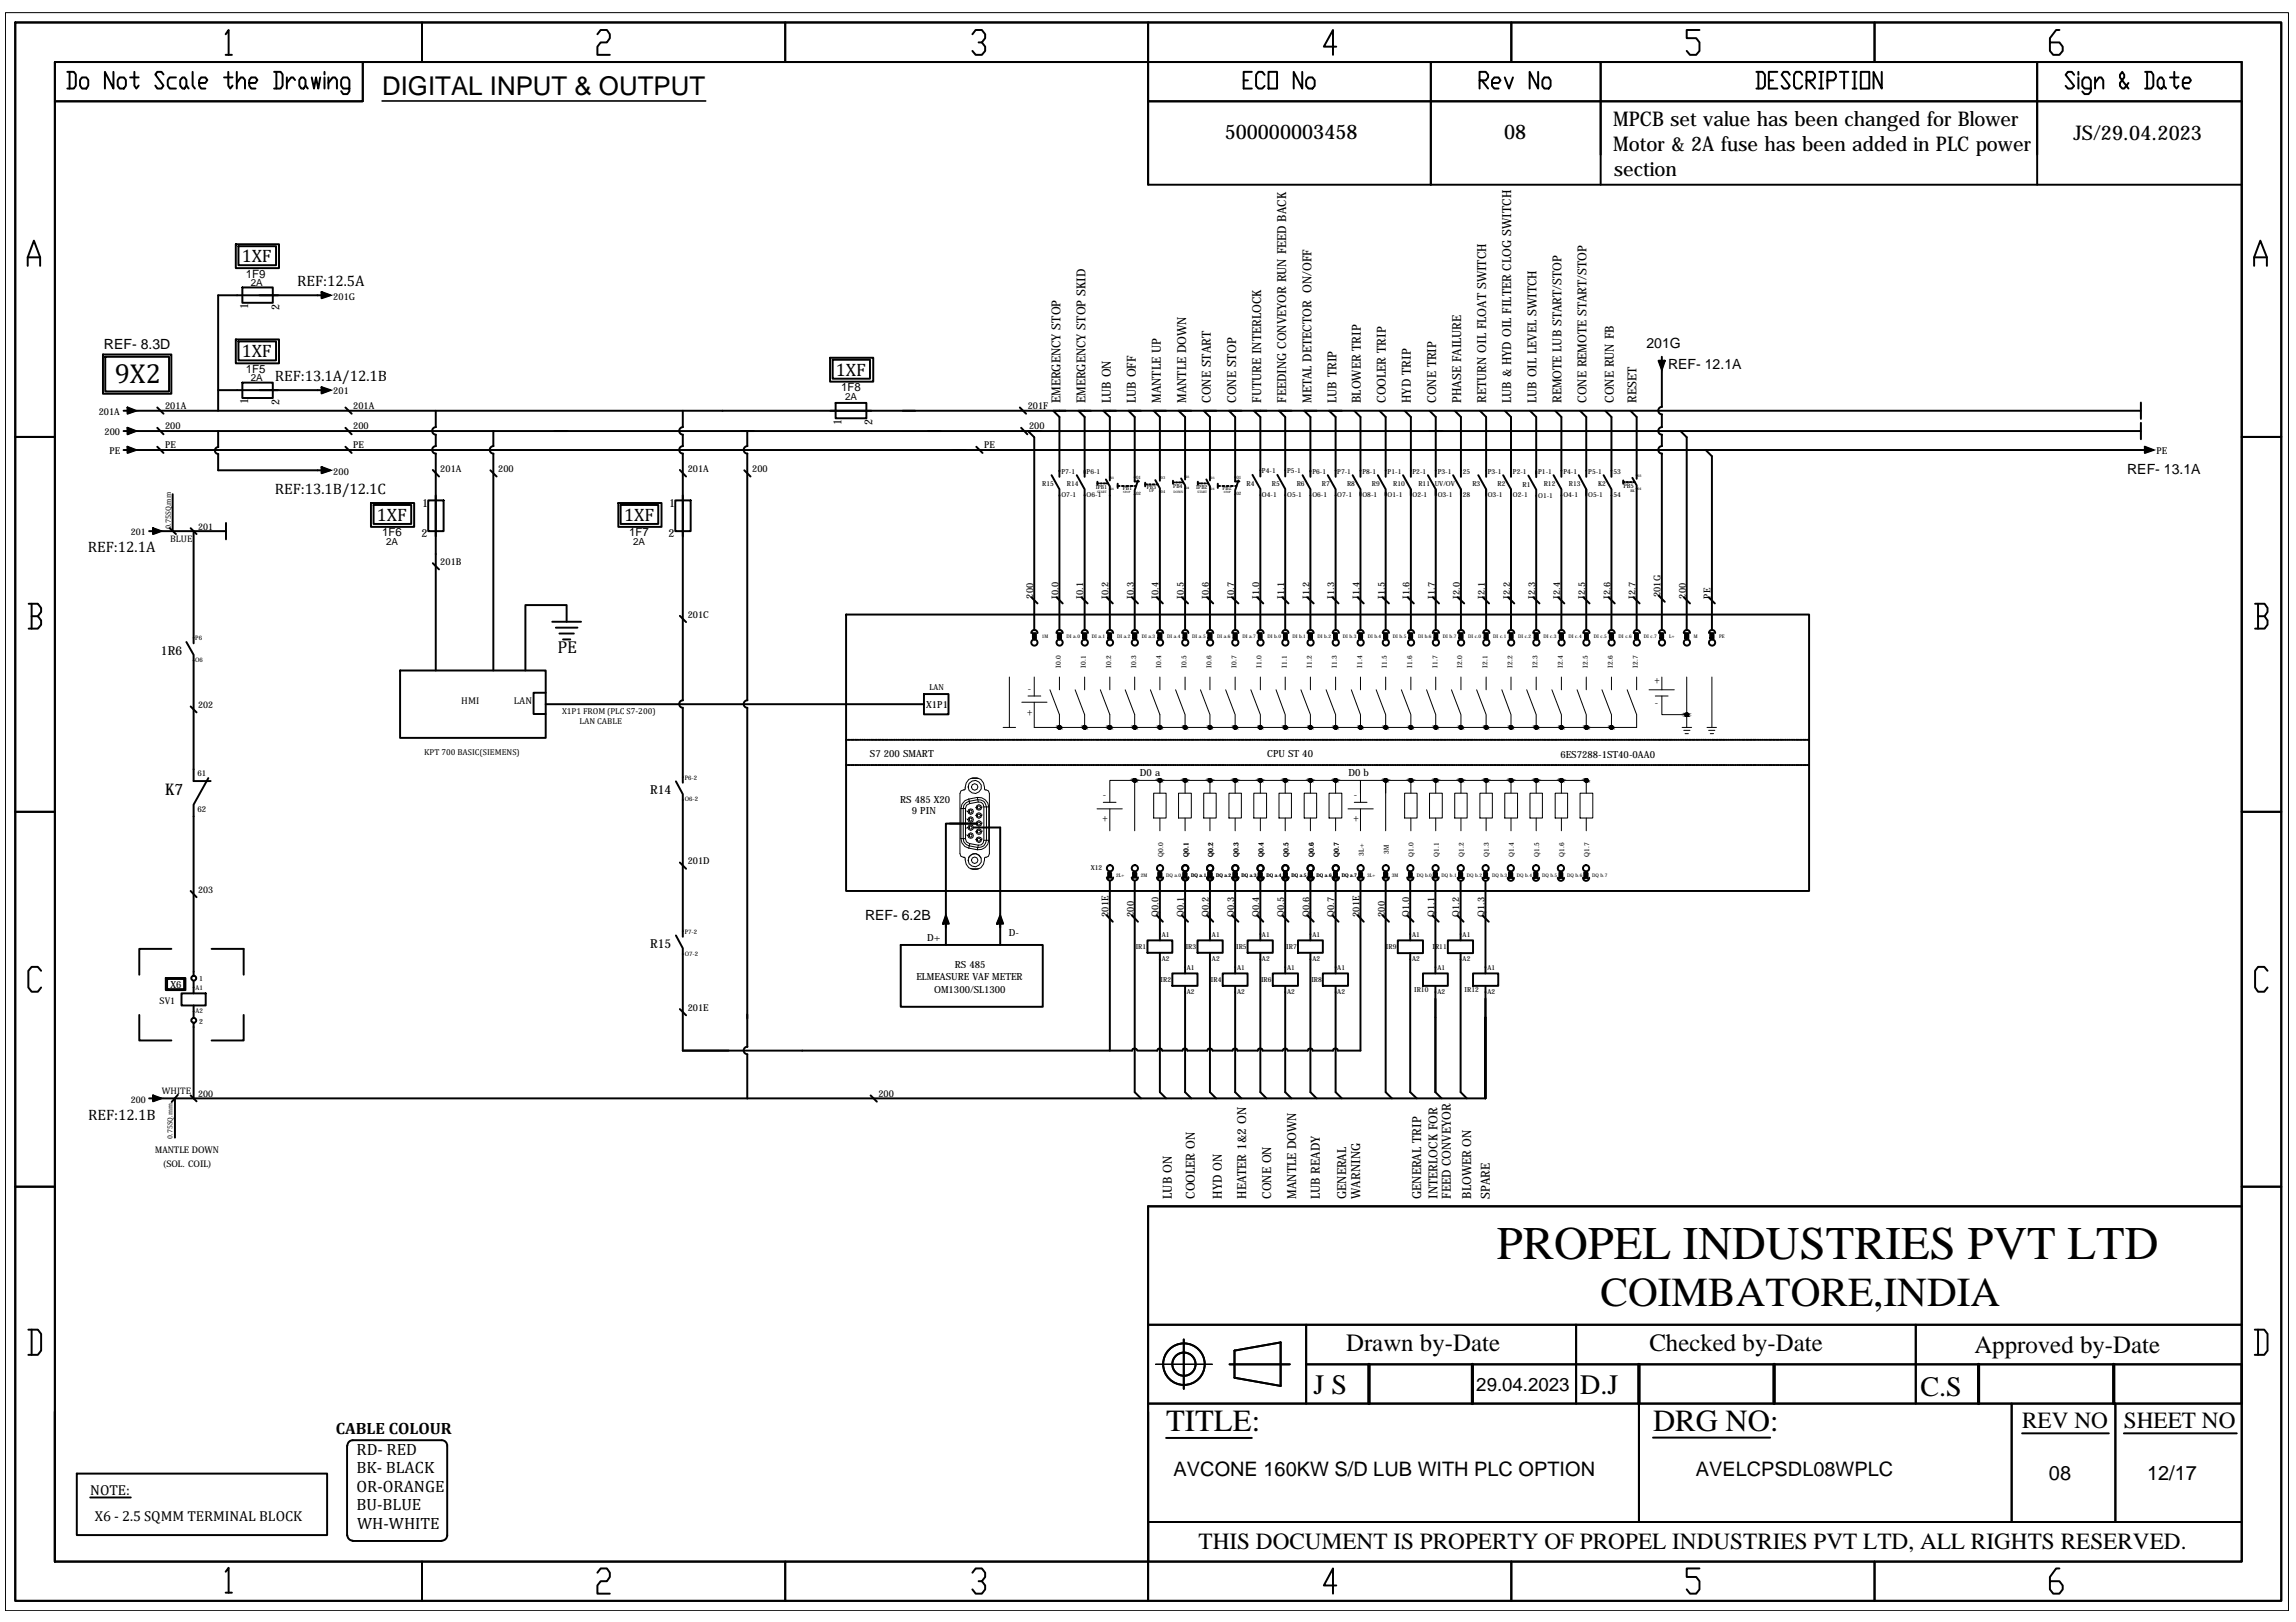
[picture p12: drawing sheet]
<svg xmlns="http://www.w3.org/2000/svg" width="297mm" height="210mm" viewBox="0 0 297 210" stroke-linecap="round" stroke-linejoin="round" font-family="sans-serif">
<defs><g id="words">
<text font-size="6.1" x="193.7" y="162.9">PROPEL INDUSTRIES PVT LTD</text>
<text font-size="5.3" x="207.1" y="169">COIMBATORE,INDIA</text>
<g font-size="4">
<text x="150.9" y="185.2">TITLE:</text>
<text x="213.9" y="185.2">DRG NO:</text>
</g>
<g font-size="3.6">
<text x="14.8" y="49.6">9X2</text>
<text x="169.9" y="180.5">J S</text>
<text x="204.4" y="180.5">D.J</text>
<text x="248.4" y="180.7">C.S</text>
</g>
<text font-size="3.3" x="49.4" y="12.3">DIGITAL INPUT &amp; OUTPUT</text>
<g font-size="3.2">
<text x="174.1" y="174.8">Drawn by-Date</text>
<text x="213.4" y="174.8">Checked by-Date</text>
<text x="255.4" y="175.1">Approved by-Date</text>
</g>
<g font-size="3">
<text x="261.6" y="184.8">REV NO</text>
<text x="274.8" y="184.8">SHEET NO</text>
<text x="155.1" y="200.5">THIS DOCUMENT IS PROPERTY OF PROPEL INDUSTRIES PVT LTD, ALL RIGHTS RESERVED.</text>
</g>
<g font-size="2.6">
<text x="208.7" y="16.3">MPCB set value has been changed for Blower</text>
<text x="158.4" y="18">500000003458</text>
<text x="194.6" y="18">08</text>
<text x="208.7" y="19.6">Motor &amp; 2A fuse has been added in PLC power</text>
<text x="208.8" y="22.8">section</text>
<text x="268.3" y="18.1">JS/29.04.2023</text>
<text x="151.8" y="191">AVCONE 160KW S/D LUB WITH PLC OPTION</text>
<text x="219.4" y="191">AVELCPSDL08WPLC</text>
<text x="265.1" y="191.5">08</text>
<text x="277.8" y="191.5">12/17</text>
</g>
<text font-size="2.4" x="191" y="179.9">29.04.2023</text>
<g font-size="2.3">
<text x="31.3" y="33.9">1XF</text>
<text x="31.3" y="46.3">1XF</text>
<text x="108.1" y="48.6">1XF</text>
<text x="48.8" y="67.4">1XF</text>
<text x="80.8" y="67.4">1XF</text>
</g>
<text font-size="2.2" x="72.1" y="84.6">PE</text>
<g font-size="2.1">
<text x="21.4" y="102.9">K7</text>
<text x="43.5" y="185.6">CABLE COLOUR</text>
<text x="46.1" y="188.2">RD- RED</text>
<text x="46.1" y="190.7">BK- BLACK</text>
<text x="46.1" y="193">OR-ORANGE</text>
<text x="46.1" y="195.4">BU-BLUE</text>
<text x="46.2" y="197.8">WH-WHITE</text>
</g>
<g font-size="1.9">
<text x="38.4" y="37">REF:12.5A</text>
<text x="35.5" y="49.3">REF:13.1A/12.1B</text>
<text x="35.5" y="63.9">REF:13.1B/12.1C</text>
<text x="11.4" y="71.5">REF:12.1A</text>
<text x="11.4" y="144.9">REF:12.1B</text>
<text x="11.7" y="193.4">NOTE:</text>
<text x="12.3" y="196.8">X6 - 2.5 SQMM TERMINAL BLOCK</text>
</g>
<g font-size="1.8">
<text x="13.4" y="45.1">REF- 8.3D</text>
<text x="213" y="45">201G</text>
<text x="215.8" y="47.7">REF- 12.1A</text>
<text x="275.2" y="61.3">REF- 13.1A</text>
<text x="111.9" y="119.1">REF- 6.2B</text>
</g>
<g font-size="1.6">
<text x="137.2" y="52.1" transform="rotate(-90 137.2 52.1)">EMERGENCY STOP</text>
<text x="140.4" y="52.1" transform="rotate(-90 140.4 52.1)">EMERGENCY STOP SKID</text>
<text x="143.7" y="52.1" transform="rotate(-90 143.7 52.1)">LUB ON</text>
<text x="146.9" y="52.1" transform="rotate(-90 146.9 52.1)">LUB OFF</text>
<text x="150.2" y="52.1" transform="rotate(-90 150.2 52.1)">MANTLE UP</text>
<text x="153.4" y="52.1" transform="rotate(-90 153.4 52.1)">MANTLE DOWN</text>
<text x="156.7" y="52.1" transform="rotate(-90 156.7 52.1)">CONE START</text>
<text x="159.9" y="52.1" transform="rotate(-90 159.9 52.1)">CONE STOP</text>
<text x="163.2" y="52.1" transform="rotate(-90 163.2 52.1)">FUTURE INTERLOCK</text>
<text x="166.4" y="52.1" transform="rotate(-90 166.4 52.1)">FEEDING CONVEYOR RUN FEED BACK</text>
<text x="169.7" y="52.1" transform="rotate(-90 169.7 52.1)">METAL DETECTOR ON/OFF</text>
<text x="172.9" y="52.1" transform="rotate(-90 172.9 52.1)">LUB TRIP</text>
<text x="176.1" y="52.1" transform="rotate(-90 176.1 52.1)">BLOWER TRIP</text>
<text x="179.3" y="52.1" transform="rotate(-90 179.3 52.1)">COOLER TRIP</text>
<text x="182.5" y="52.1" transform="rotate(-90 182.5 52.1)">HYD TRIP</text>
<text x="185.8" y="52.1" transform="rotate(-90 185.8 52.1)">CONE TRIP</text>
<text x="189" y="52.1" transform="rotate(-90 189 52.1)">PHASE FAILURE</text>
<text x="192.3" y="52.1" transform="rotate(-90 192.3 52.1)">RETURN OIL FLOAT SWITCH</text>
<text x="195.5" y="52.1" transform="rotate(-90 195.5 52.1)">LUB &amp; HYD OIL FILTER CLOG SWITCH</text>
<text x="198.8" y="52.1" transform="rotate(-90 198.8 52.1)">LUB OIL LEVEL SWITCH</text>
<text x="202" y="52.1" transform="rotate(-90 202 52.1)">REMOTE LUB START/STOP</text>
<text x="205.3" y="52.1" transform="rotate(-90 205.3 52.1)">CONE REMOTE START/STOP</text>
<text x="208.8" y="52.1" transform="rotate(-90 208.8 52.1)">CONE RUN FB</text>
<text x="211.7" y="52.1" transform="rotate(-90 211.7 52.1)">RESET</text>
<text x="20.8" y="84.7">1R6</text>
<text x="84.1" y="102.7">R14</text>
<text x="84.1" y="122.7">R15</text>
<text x="151.6" y="155.1" transform="rotate(-90 151.6 155.1)">LUB ON</text>
<text x="154.6" y="155.1" transform="rotate(-90 154.6 155.1)">COOLER ON</text>
<text x="158.1" y="155.1" transform="rotate(-90 158.1 155.1)">HYD ON</text>
<text x="161.2" y="155.1" transform="rotate(-90 161.2 155.1)">HEATER 1&amp;2 ON</text>
<text x="164.5" y="155.1" transform="rotate(-90 164.5 155.1)">CONE ON</text>
<text x="167.7" y="155.1" transform="rotate(-90 167.7 155.1)">MANTLE DOWN</text>
<text x="170.8" y="155.2" transform="rotate(-90 170.8 155.2)">LUB READY</text>
<text x="174.1" y="155.1" transform="rotate(-90 174.1 155.1)">GENERAL</text>
<text x="176" y="155.1" transform="rotate(-90 176 155.1)">WARNING</text>
<text x="183.8" y="155.1" transform="rotate(-90 183.8 155.1)">GENERAL TRIP</text>
<text x="186" y="155.1" transform="rotate(-90 186 155.1)">INTERLOCK FOR</text>
<text x="187.7" y="155.1" transform="rotate(-90 187.7 155.1)">FEED CONVEYOR</text>
<text x="190.3" y="155.1" transform="rotate(-90 190.3 155.1)">BLOWER ON</text>
<text x="192.7" y="155.1" transform="rotate(-90 192.7 155.1)">SPARE</text>
</g>
<g font-size="1.5">
<text x="31.8" y="35.9">1F9</text>
<text x="31.8" y="48.2">1F5</text>
<text x="108.8" y="50.6">1F8</text>
<text x="49.4" y="69.4">1F6</text>
<text x="81.4" y="69.4">1F7</text>
</g>
<g font-size="1.4">
<text x="32.1" y="40" transform="rotate(-90 32.1 40)">1</text>
<text x="36.1" y="40.1" transform="rotate(-90 36.1 40.1)">2</text>
<text x="32.1" y="52.3" transform="rotate(-90 32.1 52.3)">1</text>
<text x="36.1" y="52.4" transform="rotate(-90 36.1 52.4)">2</text>
<text x="108.9" y="54.9" transform="rotate(-90 108.9 54.9)">1</text>
<text x="112.9" y="55" transform="rotate(-90 112.9 55)">2</text>
<text x="54.6" y="65.6">1</text>
<text x="86.6" y="65.6">1</text>
<text x="54.5" y="69.5">2</text>
<text x="86.5" y="69.5">2</text>
</g>
<g font-size="1.3">
<text x="32.5" y="37">2A</text>
<text x="32.5" y="49.3">2A</text>
<text x="109.3" y="51.7">2A</text>
<text x="49.9" y="70.5">2A</text>
<text x="81.9" y="70.5">2A</text>
<text x="59.7" y="91.1">HMI</text>
<text x="66.5" y="91.1">LAN</text>
<text x="119.8" y="91.6">X1P1</text>
<text x="112.6" y="98">S7 200 SMART</text>
<text x="147.5" y="100.4">D0 a</text>
<text x="163.9" y="98">CPU ST 40</text>
<text x="174.4" y="100.4">D0 b</text>
<text x="201.9" y="98">6ES7288-1ST40-0AA0</text>
<text x="116.4" y="103.9">RS 485 X20</text>
<text x="118" y="105.3">9 PIN</text>
<text x="120" y="121.7">D+</text>
<text x="123.5" y="125.3">RS 485</text>
<text x="130.5" y="121.2">D-</text>
<text x="22" y="127.8">X6</text>
<text x="118.6" y="126.8">ELMEASURE VAF METER</text>
<text x="120.8" y="128.5">OM1300/SL1300</text>
</g>
<g font-size="1.2">
<text x="43.1" y="38.8">201G</text>
<text x="12.8" y="53.7">201A</text>
<text x="21.4" y="52.9">201A</text>
<text x="43.1" y="51">201</text>
<text x="45.7" y="52.9">201A</text>
<text x="133" y="52.9">201F</text>
<text x="13.5" y="56.3">200</text>
<text x="14.2" y="58.8">PE</text>
<text x="21.4" y="55.6">200</text>
<text x="21.4" y="58">PE</text>
<text x="45.7" y="55.6">200</text>
<text x="45.7" y="58">PE</text>
<text x="127.3" y="58">PE</text>
<text x="133.1" y="55.6">200</text>
<text x="279" y="58.8">PE</text>
<text x="43.1" y="61.4">200</text>
<text x="57" y="61">201A</text>
<text x="64.5" y="61">200</text>
<text x="89" y="61">201A</text>
<text x="97.3" y="61">200</text>
<text x="16.9" y="69.3">201</text>
<text x="22" y="70.1">BLUE</text>
<text x="25.6" y="68.5">201</text>
<text x="57" y="73.1">201B</text>
<text x="133.7" y="77.5" transform="rotate(-90 133.7 77.5)">200</text>
<text x="136.9" y="77.5" transform="rotate(-90 136.9 77.5)">I0.0</text>
<text x="140.2" y="77.5" transform="rotate(-90 140.2 77.5)">I0.1</text>
<text x="143.4" y="77.5" transform="rotate(-90 143.4 77.5)">I0.2</text>
<text x="146.7" y="77.5" transform="rotate(-90 146.7 77.5)">I0.3</text>
<text x="149.9" y="77.5" transform="rotate(-90 149.9 77.5)">I0.4</text>
<text x="153.1" y="77.5" transform="rotate(-90 153.1 77.5)">I0.5</text>
<text x="156.4" y="77.5" transform="rotate(-90 156.4 77.5)">I0.6</text>
<text x="159.7" y="77.5" transform="rotate(-90 159.7 77.5)">I0.7</text>
<text x="162.9" y="77.5" transform="rotate(-90 162.9 77.5)">I1.0</text>
<text x="166.1" y="77.5" transform="rotate(-90 166.1 77.5)">I1.1</text>
<text x="169.4" y="77.5" transform="rotate(-90 169.4 77.5)">I1.2</text>
<text x="172.6" y="77.5" transform="rotate(-90 172.6 77.5)">I1.3</text>
<text x="175.9" y="77.5" transform="rotate(-90 175.9 77.5)">I1.4</text>
<text x="179.1" y="77.5" transform="rotate(-90 179.1 77.5)">I1.5</text>
<text x="182.4" y="77.5" transform="rotate(-90 182.4 77.5)">I1.6</text>
<text x="185.6" y="77.5" transform="rotate(-90 185.6 77.5)">I1.7</text>
<text x="188.9" y="77.5" transform="rotate(-90 188.9 77.5)">I2.0</text>
<text x="192.1" y="77.5" transform="rotate(-90 192.1 77.5)">I2.1</text>
<text x="195.4" y="77.5" transform="rotate(-90 195.4 77.5)">I2.2</text>
<text x="198.6" y="77.5" transform="rotate(-90 198.6 77.5)">I2.3</text>
<text x="201.8" y="77.5" transform="rotate(-90 201.8 77.5)">I2.4</text>
<text x="205.1" y="77.5" transform="rotate(-90 205.1 77.5)">I2.5</text>
<text x="208.4" y="77.5" transform="rotate(-90 208.4 77.5)">I2.6</text>
<text x="211.6" y="77.5" transform="rotate(-90 211.6 77.5)">I2.7</text>
<text x="214.8" y="77.2" transform="rotate(-90 214.8 77.2)">201G</text>
<text x="218.1" y="77.5" transform="rotate(-90 218.1 77.5)">200</text>
<text x="221.3" y="77.5" transform="rotate(-90 221.3 77.5)">PE</text>
<text x="89" y="79.9">201C</text>
<text x="133" y="89.6">-</text>
<text x="214.7" y="88.5" transform="rotate(-90 214.7 88.5)">+</text>
<text x="25.6" y="91.6">202</text>
<text x="133.5" y="92.6" transform="rotate(-90 133.5 92.6)">+</text>
<text x="214.1" y="91.4">-</text>
<text x="142.7" y="103.3">-</text>
<text x="143.3" y="106.4" transform="rotate(-90 143.3 106.4)">+</text>
<text x="175.2" y="103.3">-</text>
<text x="175.8" y="106.4" transform="rotate(-90 175.8 106.4)">+</text>
<text x="89" y="111.8">201D</text>
<text x="25.6" y="115.5">203</text>
<text x="143.4" y="118.6" transform="rotate(-90 143.4 118.6)">201E</text>
<text x="146.7" y="118.6" transform="rotate(-90 146.7 118.6)">200</text>
<text x="149.9" y="118.6" transform="rotate(-90 149.9 118.6)">Q0.0</text>
<text x="153.1" y="118.6" transform="rotate(-90 153.1 118.6)">Q0.1</text>
<text x="156.4" y="118.6" transform="rotate(-90 156.4 118.6)">Q0.2</text>
<text x="159.7" y="118.6" transform="rotate(-90 159.7 118.6)">Q0.3</text>
<text x="162.9" y="118.6" transform="rotate(-90 162.9 118.6)">Q0.4</text>
<text x="166.1" y="118.6" transform="rotate(-90 166.1 118.6)">Q0.5</text>
<text x="169.4" y="118.6" transform="rotate(-90 169.4 118.6)">Q0.6</text>
<text x="172.6" y="118.6" transform="rotate(-90 172.6 118.6)">Q0.7</text>
<text x="175.9" y="118.6" transform="rotate(-90 175.9 118.6)">201E</text>
<text x="179.1" y="118.6" transform="rotate(-90 179.1 118.6)">200</text>
<text x="182.3" y="118.6" transform="rotate(-90 182.3 118.6)">Q1.0</text>
<text x="185.6" y="118.6" transform="rotate(-90 185.6 118.6)">Q1.1</text>
<text x="188.8" y="118.6" transform="rotate(-90 188.8 118.6)">Q1.2</text>
<text x="192.1" y="118.6" transform="rotate(-90 192.1 118.6)">Q1.3</text>
<text x="20.6" y="129.9">SV1</text>
<text x="89" y="130.8">201E</text>
<text x="16.9" y="142.7">200</text>
<text x="20.9" y="141.6">WHITE</text>
<text x="25.6" y="142">200</text>
<text x="113.7" y="141.9">200</text>
<text x="20.1" y="149.2">MANTLE DOWN</text>
<text x="21.1" y="151">(SOL. COIL)</text>
</g>
<g font-size="1.1">
<text x="120.3" y="89.3">LAN</text>
<text x="72.7" y="92.4">X1P1 FROM (PLC S7-200)</text>
<text x="75" y="93.7">LAN CABLE</text>
<text x="25.6" y="100.4">61</text>
<text x="54.9" y="97.7">KPT 700 BASIC(SIEMENS)</text>
<text x="25.6" y="105.1">62</text>
</g>
<text font-size="1" x="22.1" y="68.4" transform="rotate(-90 22.1 68.4)">0.75SQ.mm</text>
<g font-size=".9">
<text x="134.8" y="62.9">R15</text>
<text x="137.3" y="61.3">P7-1</text>
<text x="137.3" y="64.4">O7-1</text>
<text x="138" y="62.9">R14</text>
<text x="140.6" y="61.3">P6-1</text>
<text x="140.6" y="64.4">O6-1</text>
<text x="161.3" y="62.9">R4</text>
<text x="163.3" y="61.2">P4-1</text>
<text x="163.3" y="64.3">O4-1</text>
<text x="164.5" y="62.9">R5</text>
<text x="166.5" y="61.2">P5-1</text>
<text x="166.5" y="64.3">O5-1</text>
<text x="167.8" y="62.9">R6</text>
<text x="169.8" y="61.3">P6-1</text>
<text x="169.8" y="64.4">O6-1</text>
<text x="171" y="62.9">R7</text>
<text x="173" y="61.3">P7-1</text>
<text x="173" y="64.4">O7-1</text>
<text x="174.3" y="62.9">R8</text>
<text x="176.3" y="61.3">P8-1</text>
<text x="176.3" y="64.4">O8-1</text>
<text x="177.5" y="62.9">R9</text>
<text x="179.5" y="61.3">P1-1</text>
<text x="179.5" y="64.4">O1-1</text>
<text x="180.2" y="62.9">R10</text>
<text x="182.7" y="61.3">P2-1</text>
<text x="182.7" y="64.4">O2-1</text>
<text x="183.5" y="62.9">R11 UV/OV</text>
<text x="186" y="61.3">P3-1</text>
<text x="186" y="64.4">O3-1</text>
<text x="189.3" y="61.3">25</text>
<text x="189.3" y="64.4">28</text>
<text x="190.5" y="62.9">R3</text>
<text x="192.5" y="61.3">P3-1</text>
<text x="192.5" y="64.4">O3-1</text>
<text x="193.7" y="62.9">R2</text>
<text x="195.7" y="61.3">P2-1</text>
<text x="195.7" y="64.4">O2-1</text>
<text x="197" y="63">R1</text>
<text x="199" y="61.3">P1-1</text>
<text x="199" y="64.4">O1-1</text>
<text x="199.7" y="62.9">R12</text>
<text x="202.3" y="61.3">P4-1</text>
<text x="202.3" y="64.4">O4-1</text>
<text x="203" y="62.9">R13</text>
<text x="205.5" y="61.3">P5-1</text>
<text x="205.5" y="64.4">O5-1</text>
<text x="206.7" y="62.9">K2</text>
<text x="208.7" y="61.3">53</text>
<text x="208.7" y="64.4">54</text>
<text x="137.2" y="86.4" transform="rotate(-90 137.2 86.4)">I0.0</text>
<text x="140.5" y="86.4" transform="rotate(-90 140.5 86.4)">I0.1</text>
<text x="143.7" y="86.4" transform="rotate(-90 143.7 86.4)">I0.2</text>
<text x="147" y="86.4" transform="rotate(-90 147 86.4)">I0.3</text>
<text x="150.2" y="86.4" transform="rotate(-90 150.2 86.4)">I0.4</text>
<text x="153.5" y="86.4" transform="rotate(-90 153.5 86.4)">I0.5</text>
<text x="156.7" y="86.4" transform="rotate(-90 156.7 86.4)">I0.6</text>
<text x="160" y="86.4" transform="rotate(-90 160 86.4)">I0.7</text>
<text x="163.2" y="86.4" transform="rotate(-90 163.2 86.4)">I1.0</text>
<text x="166.5" y="86.4" transform="rotate(-90 166.5 86.4)">I1.1</text>
<text x="169.7" y="86.4" transform="rotate(-90 169.7 86.4)">I1.2</text>
<text x="173" y="86.4" transform="rotate(-90 173 86.4)">I1.3</text>
<text x="176.2" y="86.4" transform="rotate(-90 176.2 86.4)">I1.4</text>
<text x="179.4" y="86.4" transform="rotate(-90 179.4 86.4)">I1.5</text>
<text x="182.7" y="86.4" transform="rotate(-90 182.7 86.4)">I1.6</text>
<text x="186" y="86.4" transform="rotate(-90 186 86.4)">I1.7</text>
<text x="189.2" y="86.4" transform="rotate(-90 189.2 86.4)">I2.0</text>
<text x="192.4" y="86.4" transform="rotate(-90 192.4 86.4)">I2.1</text>
<text x="195.7" y="86.4" transform="rotate(-90 195.7 86.4)">I2.2</text>
<text x="198.9" y="86.4" transform="rotate(-90 198.9 86.4)">I2.3</text>
<text x="202.2" y="86.4" transform="rotate(-90 202.2 86.4)">I2.4</text>
<text x="205.4" y="86.4" transform="rotate(-90 205.4 86.4)">I2.5</text>
<text x="208.6" y="86.4" transform="rotate(-90 208.6 86.4)">I2.6</text>
<text x="211.9" y="86.4" transform="rotate(-90 211.9 86.4)">I2.7</text>
<text x="141.1" y="112.6">X12</text>
<text x="150.5" y="110.9" transform="rotate(-90 150.5 110.9)">Q0.0</text>
<text x="153.7" y="110.9" transform="rotate(-90 153.7 110.9)">Q0.1</text>
<text x="157" y="110.9" transform="rotate(-90 157 110.9)">Q0.2</text>
<text x="160.2" y="110.9" transform="rotate(-90 160.2 110.9)">Q0.3</text>
<text x="163.5" y="110.9" transform="rotate(-90 163.5 110.9)">Q0.4</text>
<text x="166.7" y="110.9" transform="rotate(-90 166.7 110.9)">Q0.5</text>
<text x="170" y="110.9" transform="rotate(-90 170 110.9)">Q0.6</text>
<text x="173.2" y="110.9" transform="rotate(-90 173.2 110.9)">Q0.7</text>
<text x="176.4" y="110.7" transform="rotate(-90 176.4 110.7)">3L+</text>
<text x="179.7" y="110.5" transform="rotate(-90 179.7 110.5)">3M</text>
<text x="182.9" y="110.9" transform="rotate(-90 182.9 110.9)">Q1.0</text>
<text x="186.1" y="110.9" transform="rotate(-90 186.1 110.9)">Q1.1</text>
<text x="189.4" y="110.9" transform="rotate(-90 189.4 110.9)">Q1.2</text>
<text x="192.6" y="110.9" transform="rotate(-90 192.6 110.9)">Q1.3</text>
<text x="195.9" y="110.9" transform="rotate(-90 195.9 110.9)">Q1.4</text>
<text x="199.1" y="110.9" transform="rotate(-90 199.1 110.9)">Q1.5</text>
<text x="202.3" y="110.9" transform="rotate(-90 202.3 110.9)">Q1.6</text>
<text x="205.6" y="110.9" transform="rotate(-90 205.6 110.9)">Q1.7</text>
<text x="146.9" y="122.8">IR1</text>
<text x="150.3" y="121.3">A1</text>
<text x="150.3" y="124.4">A2</text>
<text x="153.4" y="122.8">IR3</text>
<text x="153.5" y="125.5">A1</text>
<text x="156.8" y="121.3">A1</text>
<text x="156.8" y="124.4">A2</text>
<text x="159.9" y="122.8">IR5</text>
<text x="160" y="125.5">A1</text>
<text x="163.3" y="121.3">A1</text>
<text x="163.3" y="124.4">A2</text>
<text x="166.4" y="122.8">IR7</text>
<text x="166.5" y="125.5">A1</text>
<text x="169.8" y="121.3">A1</text>
<text x="169.8" y="124.4">A2</text>
<text x="173" y="125.5">A1</text>
<text x="179.3" y="122.8">IR9</text>
<text x="182.7" y="121.3">A1</text>
<text x="182.7" y="124.4">A2</text>
<text x="185.3" y="122.8">IR11</text>
<text x="186" y="125.5">A1</text>
<text x="189.2" y="121.3">A1</text>
<text x="189.2" y="124.4">A2</text>
<text x="192.4" y="125.5">A1</text>
<text x="25.8" y="126.9">1</text>
<text x="150.1" y="127.1">IR2</text>
<text x="153.5" y="128.6">A2</text>
<text x="156.7" y="127.1">IR4</text>
<text x="160" y="128.6">A2</text>
<text x="163.1" y="127.1">IR6</text>
<text x="166.5" y="128.6">A2</text>
<text x="169.7" y="127.1">IR8</text>
<text x="173" y="128.6">A2</text>
<text x="183" y="128.4">IR10</text>
<text x="186" y="128.6">A2</text>
<text x="189.5" y="128.4">IR12</text>
<text x="192.4" y="128.6">A2</text>
<text x="25.8" y="132.6">2</text>
<text x="22.3" y="147.3" transform="rotate(-90 22.3 147.3)">0.75SQ.mm</text>
</g>
<g font-size=".8">
<text x="210" y="63.1">PB5</text>
<text x="25.3" y="82.9">P6</text>
<text x="25.3" y="85.7">O6</text>
<text x="88.6" y="100.9">P6-2</text>
<text x="88.6" y="103.7">O6-2</text>
<text x="88.6" y="120.8">P7-2</text>
<text x="88.6" y="123.7">O7-2</text>
<text x="25.3" y="131.1">A2</text>
<text x="25.3" y="128.1">A1</text>
</g>
<g font-size=".7">
<text x="141.8" y="63.3">IPB1</text>
<text x="145.3" y="63.4">PB1</text>
<text x="148.4" y="63.3">PB3</text>
<text x="151.8" y="63.1">PB4</text>
<text x="154.8" y="63.3">IPB2</text>
<text x="158.1" y="63.4">PB2</text>
</g>
<g font-size=".6">
<text x="147" y="62">01</text>
<text x="147" y="64.1">02</text>
<text x="160" y="62">01</text>
<text x="160" y="64.1">02</text>
<text x="134.8" y="82.5">1M</text>
<text x="138" y="82.5">DI a.0</text>
<text x="141.3" y="82.5">DI a.1</text>
<text x="144.5" y="82.5">DI a.2</text>
<text x="147.7" y="82.5">DI a.3</text>
<text x="151" y="82.5">DI a.4</text>
<text x="154.2" y="82.5">DI a.5</text>
<text x="157.5" y="82.5">DI a.6</text>
<text x="160.7" y="82.5">DI a.7</text>
<text x="164" y="82.5">DI b.0</text>
<text x="167.2" y="82.5">DI b.1</text>
<text x="170.5" y="82.5">DI b.2</text>
<text x="173.7" y="82.5">DI b.3</text>
<text x="176.9" y="82.5">DI b.4</text>
<text x="180.2" y="82.5">DI b.5</text>
<text x="183.5" y="82.5">DI b.6</text>
<text x="186.7" y="82.5">DI b.7</text>
<text x="189.9" y="82.5">DI c.0</text>
<text x="193.2" y="82.5">DI c.1</text>
<text x="196.4" y="82.5">DI c.2</text>
<text x="199.7" y="82.5">DI c.3</text>
<text x="202.9" y="82.5">DI c.4</text>
<text x="206.2" y="82.5">DI c.5</text>
<text x="209.4" y="82.5">DI c.6</text>
<text x="212.7" y="82.5">DI c.7</text>
<text x="215.9" y="82.5">L+</text>
<text x="219.1" y="82.5">M</text>
<text x="222.4" y="82.5">PE</text>
<text x="144.4" y="113.4">2L+</text>
<text x="147.6" y="113.4">2M</text>
<text x="150.9" y="113.4">DQ a.0</text>
<text x="154.1" y="113.4">DQ a.1</text>
<text x="157.3" y="113.4">DQ a.2</text>
<text x="160.6" y="113.4">DQ a.3</text>
<text x="163.9" y="113.4">DQ a.4</text>
<text x="167.1" y="113.4">DQ a.5</text>
<text x="170.3" y="113.4">DQ a.6</text>
<text x="173.6" y="113.4">DQ a.7</text>
<text x="176.9" y="113.4">3L+</text>
<text x="180.1" y="113.4">3M</text>
<text x="183.3" y="113.4">DQ b.0</text>
<text x="186.5" y="113.4">DQ b.1</text>
<text x="189.8" y="113.4">DQ b.2</text>
<text x="193" y="113.4">DQ b.3</text>
<text x="196.2" y="113.4">DQ b.4</text>
<text x="199.5" y="113.4">DQ b.5</text>
<text x="202.8" y="113.4">DQ b.6</text>
<text x="206" y="113.4">DQ b.7</text>
</g>
<g font-size=".5">
<text x="148.7" y="63.7">UP</text>
<text x="150.2" y="62">03</text>
<text x="150.2" y="63.8">04</text>
<text x="210.9" y="63.7">BK</text>
<text x="211.9" y="61.7">03</text>
<text x="211.9" y="63.4">04</text>
</g>
<g font-size=".4">
<text x="141.9" y="63.7">START</text>
<text x="143.7" y="62">03</text>
<text x="143.7" y="63.4">04</text>
<text x="145.3" y="63.7">STOP</text>
<text x="151.8" y="63.7">DOWN</text>
<text x="153.4" y="61.8">03</text>
<text x="153.4" y="63.3">04</text>
<text x="154.9" y="63.7">START</text>
<text x="156.7" y="62">03</text>
<text x="156.7" y="63.4">04</text>
<text x="158.3" y="63.7">STOP</text>
</g>
<g font-size=".3">
<text x="125" y="105.1">6</text>
<text x="125" y="106.2">7</text>
<text x="125" y="107.2">8</text>
<text x="127" y="104.6">1</text>
<text x="127" y="105.6">2</text>
<text x="127" y="106.7">3</text>
<text x="127" y="107.7">4</text>
<text x="125" y="108.2">9</text>
<text x="127" y="108.7">5</text>
</g>
</g></defs>
<!-- layer: 0 -->
<path d="M290 13.1v189M149.5 176.6h7.3" fill="none" stroke="#000" stroke-width=".17"/>
<!-- layer: FRAME_070 -->
<g fill="none" stroke="#000" stroke-width=".25">
<path d="M2 2.9h293.1v204.3h-293.1zM7.1 8h282.9v194.1h-282.9zM46.9 8v5.1h-39.8M148.5 8v5.1h141.5M185.1 8v5.1M207.1 8v5.1M263.6 8v5.1M290 156.1h-141.5v46M148.5 171.4h141.5M169 176.6h121M169 171.4v10.2M203.9 171.4v10.2"/>
<path d="M247.8 171.4v10.2M148.5 181.6h141.5M148.5 197h141.5M212 181.6v15.4M260.3 181.6v15.4M273.7 181.6v15.4"/>
</g>
<!-- layer: FRAME_050 -->
<g fill="none" stroke="#000" stroke-width=".25">
<path d="M29.2 4.4l.4-.5v3.2M29.2 7.1h.8M54.6 2.9v5.1M77.3 4.4l.4-.5h.8l.4 .5v.5l-.4 .6h-.8l-.4 .5v1.1h1.6M101.6 2.9v5.1M125.8 4.4l.4-.5h.8l.5 .5v.5l-.5 .6h-.4M127 5.5l.5 .5v.6l-.5 .5h-.8l-.4-.5M148.5 2.9v5.1M172.9 6h-1.6l1.2-2.1v3.2M195.5 2.9v5.1M219.9 3.9h-1.7v1h1.2l.5 .6v1.1l-.5 .5h-.8l-.4-.5M242.5 2.9v5.1"/>
<path d="M266.4 3.9h-.4l-.8 1v1.7l.4 .5h.8l.5-.5v-.6l-.5-.5h-1.2M3.6 34.4v-1.1l.8-2.2 .8 2.2v1.1M3.6 33.3h1.6M291.6 34.4v-1.1l.8-2.2 .9 2.2v1.1M291.6 33.3h1.7M2 56.5h5.1M290 56.5h5.1M3.7 78.1h1.2l.4 .6v.5l-.4 .5M4.1 79.7h.8l.4 .6v.5l-.4 .6h-1.2M4.1 78.1v3.3M291.7 78.1h1.3l.4 .6v.5l-.4 .5M292.1 79.7h.9l.4 .6v.5l-.4 .6h-1.3"/>
<path d="M292.1 78.1v3.3M2 105.1h5.1M290 105.1h5.1M5.3 125.6l-.4-.5h-.8l-.4 .5v2.2l.4 .5h.8l.4-.5M293.4 125.6l-.5-.5h-.8l-.4 .5v2.2l.4 .5h.8l.5-.5M2 153.6h5.1M290 153.6h5.1M3.7 172.1h1.2l.4 .5v2.2l-.4 .5h-1.2M4.1 172.1v3.2M291.7 172.1h1.2l.5 .5v2.2l-.5 .5h-1.2M292.1 172.1v3.2M148.5 197v10.2"/>
<path d="M29.2 203.4l.4-.5v3.2M29.2 206.1h.8M54.6 202.1v5.1M77.3 203.5l.4-.5h.8l.4 .5v.6l-.4 .5h-.8l-.4 .6v1h1.6M101.6 202.1v5.1M125.8 203.5l.4-.5h.8l.5 .5v.6l-.5 .5h-.4M127 204.6l.5 .6v.5l-.5 .5h-.8l-.4-.5M172.9 205.2h-1.6l1.2-2.2v3.2M195.5 202.1v5.1M219.9 203h-1.7v1.1h1.2l.5 .5v1.1l-.5 .5h-.8l-.4-.5M242.5 202.1v5.1M266.4 203h-.4l-.8 1.1v1.6l.4 .5h.8l.5-.5v-.5l-.5-.6h-1.2"/>
</g>
<!-- layer: SLD-0 -->
<g fill="none" stroke="#000" stroke-width=".25">
<path d="M159.7 174.8l6-1.1v5.7l-6-1.1z"/>
<circle cx="153.2" cy="176.5" r="2.69"/>
<circle cx="153.2" cy="176.5" r="1.5"/>
</g>
<!-- layer: DIM -->
<path d="M153.1 173.3v6.4M159.1 176.6h7.8" fill="none" stroke="#000" stroke-width=".25"/>
<!-- layer: FRAME_025 -->
<g fill="none" stroke="#000" stroke-width=".25">
<path d="M8.7 9.3h.9l.2 .3v1.5l-.2 .4h-.9M9 9.3v2.2M10.6 10h.6l.2 .4v.7l-.2 .4h-.6l-.2-.4v-.7zM14.7 9.3v2.2l-1.1-2.2v2.2M15.5 10h.5l.3 .4v.7l-.3 .4h-.5l-.3-.4v-.7zM16.8 10h1.1M17.4 9.3v1.8l.2 .4 .3-.4M21.2 9.6l-.3-.3h-.6l-.2 .3 1.1 1.5-.3 .4h-.6l-.2-.4M22.8 10h-.8l-.3 .4v.7l.3 .4h.8M23.6 10h.3l.2 .4v.7l-.2 .4h-.3l-.3-.4v-.7zM24.1 11.1l.3 .4M24.9 9.3v1.8l.3 .4"/>
<path d="M25.8 10.7h.8l.2-.3-.2-.4h-.6l-.2 .4v.7l.2 .4h.6M29 10h1.1M29.5 9.3v1.8l.3 .4 .3-.4M30.6 10.7l.5-.7h.3l.3 .4v1.1M30.6 9.3v2.2M32.2 10.7h.8l.3-.3-.3-.4h-.5l-.3 .4v.7l.3 .4h.5M35.5 9.3h.8l.3 .3v1.5l-.3 .4h-.8M35.8 9.3v2.2M37.1 10v1.5M38.2 10.4l-.3-.4h-.2l-.6 .7M39 10h.3l.2 .4v.7l-.2 .4h-.3l-.3-.4v-.7zM39.5 11.1l.3 .4"/>
<path d="M40.3 10l.3 1.5 .3-1.5 .3 1.5 .2-1.5M42 9.3v.3M42 10v1.5M42.5 10.7l.5-.7h.3l.3 .4v1.1M42.5 10v1.5M45.2 11.5h-.8l-.3-.4v-.7l.3-.4h.5l.3 .4v1.4l-.3 .4h-.5l-.3-.4M160.9 10.4h.5M162 9.3h-1.1v2.2h1.1M163.6 9.7l-.3-.4h-.5l-.3 .4v1.4l.3 .4h.5l.3-.4M164.1 9.3h1.1v2.2h-1.1zM168.5 9.3v2.2l-1.1-2.2v2.2M169.3 10h.5l.3 .4v.7l-.3 .4h-.5l-.3-.4v-.7z"/>
<path d="M191.4 10.4h.8l.3-.4v-.3l-.3-.4h-.8v2.2M191.7 10.4l.8 1.1M193 10.7h.9l.2-.3-.2-.4h-.6l-.3 .4v.7l.3 .4h.6M194.7 10l.5 1.5 .5-1.5M199 9.3v2.2l-1.1-2.2v2.2M199.8 10h.5l.3 .4v.7l-.3 .4h-.5l-.3-.4v-.7zM227.2 9.3h.8l.3 .4v1.4l-.3 .4h-.8M227.5 9.3v2.2M228.8 10.4h.6M229.9 9.3h-1.1v2.2h1.1M231.5 9.7l-.2-.4h-.6l-.2 .4 1 1.4-.2 .4h-.6l-.2-.4M233.2 9.7l-.3-.4h-.5l-.3 .4v1.4l.3 .4h.5l.3-.4"/>
<path d="M233.7 10.4h.8l.3-.4v-.3l-.3-.4h-.8v2.2M234 10.4l.8 1.1M235.4 11.5h.5M235.4 9.3h.5M235.6 9.3v2.2M236.4 10.4h.8l.3-.4v-.3l-.3-.4h-.8v2.2M238 9.3h1.1M238.6 9.3v2.2M239.7 11.5h.5M239.7 9.3h.5M239.9 9.3v2.2M240.7 9.3h1.1v2.2h-1.1z"/>
<path d="M243.4 9.3v2.2l-1-2.2v2.2M268.3 9.7l-.3-.4h-.5l-.3 .4 1.1 1.4-.3 .4h-.5l-.3-.4M268.9 9.3v.4M268.9 10v1.5M270.5 11.5h-.8l-.3-.4v-.7l.3-.4h.5l.3 .4v1.4l-.3 .4h-.5l-.3-.4M271 10.7l.6-.7h.3l.2 .4v1.1M271 10v1.5M275.4 10.7l-.6 .8h-.2l-.3-.4v-.4l.5-.7v-.3l-.2-.4-.3 .4v.3l1.1 1.5M277.5 9.3h.8l.3 .4v1.4l-.3 .4h-.8M277.8 9.3v2.2M279.4 10h.3l.2 .4v.7l-.2 .4h-.3l-.3-.4v-.7zM279.9 11.1l.3 .4"/>
<path d="M280.7 10h1.1M281.3 9.3v1.8l.3 .4 .2-.4M282.4 10.7h.8l.2-.3-.2-.4h-.6l-.2 .4v.7l.2 .4h.6M150.9 186.1h11.1M213.9 186h15.1M261.6 185.5h11.2M274.8 185.5h14.6"/>
</g>
<!-- layer: 0 -->
<g fill="none" stroke="#000" stroke-width=".25">
<path d="M185.1 13.1v10.8M207.1 13.1v10.8M263.6 13.1v10.8M30.5 31.6h5.6v3.1h-5.6zM30.7 38.2h-2.5v12.3M30.8 31.9h4.9v2.4h-4.9zM33.6 38.2h7.5M148.5 23.9v-10.8v10.8h141.5M13.3 45.9h8.9v5.1h-8.9zM13.6 46.2h8.3v4.5h-8.3zM28.2 58.8v2.1h12.9M28.2 55.8v2.1a.44 .44 0 0 0-.4 .4 .44 .44 0 0 0 .4 .4"/>
<path d="M30.5 43.9h5.6v3.1h-5.6zM30.7 50.5h-2.5v2.7M30.8 44.2h4.9v2.4h-4.9zM33.6 50.5h7.5M56.4 53.2v2.1M56.4 56.3v1.4M56.4 58.7v28.1M56.4 55.3a.49 .49 0 0 0-.5 .5 .49 .49 0 0 0 .5 .4M56.4 57.7a.49 .49 0 0 0-.5 .5 .49 .49 0 0 0 .5 .5M63.8 55.8v1.9M63.8 58.7v28.1M63.8 57.7a.49 .49 0 0 0-.4 .5 .49 .49 0 0 0 .4 .5"/>
<path d="M88.3 53.2v2.1M88.3 56.3v1.4M88.3 58.7v31.9M88.4 55.3a.49 .49 0 0 0-.5 .5 .49 .49 0 0 0 .5 .4M88.4 57.7a.49 .49 0 0 0-.5 .5 .49 .49 0 0 0 .5 .5M96.7 55.8v1.9M96.7 58.7v31.9M96.7 57.7a.49 .49 0 0 0-.5 .5 .49 .49 0 0 0 .5 .5M107.4 46.3h5.6v3.1h-5.6zM107.7 46.6h4.9v2.4h-4.9zM143.6 54v7.8M150.1 54v7.8"/>
<path d="M153.3 54v7.6M156.5 54v7.8M163.1 54v6.9M166.3 54v6.9M169.5 54v7M172.8 54v6.9M211.7 54v7.5M215 47v5.6M215 53.7v1.6M215 56.3v1.4M215 57.7a.49 .49 0 0 0-.5 .5 .49 .49 0 0 0 .5 .5M215 55.3a.49 .49 0 0 0-.5 .5 .49 .49 0 0 0 .5 .4"/>
<path d="M215 52.6a.49 .49 0 0 0-.5 .5 .49 .49 0 0 0 .5 .5M277 52.1v2.1M277 54.7v2.1M22.3 64v4.7M25 68.7v13.8M29.2 67.7v2.1M48 65.1h5.6v3.1h-5.6zM48.3 65.3h4.9v2.5h-4.9zM80 65.1h5.6v3.1h-5.6zM80.3 65.3h4.9v2.5h-4.9zM109.5 79.5h124.5v35.8h-124.5zM143.6 63.3v.8"/>
<path d="M150.1 63.7v17.9M163.1 64.1v17.5M166.3 64.1v17.5M211.7 63.2v18.4M25 85.5v14.1M51.8 86.8h18.8v8.7h-18.8zM70.6 89.6h-1.6v2.8h1.6M70.6 91.1h48.9M71.4 80.5h3.8M71.9 81.2h2.8M72.4 82h1.8M72.8 82.7h1"/>
<path d="M73.3 80.5v-2.2h-5.3v8.5M88.3 91.6v9M88.4 90.6a.49 .49 0 0 0-.5 .5 .49 .49 0 0 0 .5 .5M96.7 90.6a.49 .49 0 0 0-.5 .5 .49 .49 0 0 0 .5 .5M119.5 89.8h3.2v2.6h-3.2zM25 101.1h2.2M88.3 103.5v17M122.9 106.6h3.5M125.9 107.1h3.5v15.1M126.3 106.6h-3.9v15.7M143.6 114v22M176 114v22h-2.9l-.1-.3h-.3h-.2v.3h-2.7l-.1-.3h-.2h-.2l-.1 .3h-2.6l-.1-.3h-.2h-.2l-.2 .3h-2.5l-.1-.3h-.3h-.2l-.1 .3h-2.6l-.1-.3h-.2h-.3v.3h-2.6l-.2-.3h-.2h-.2l-.1 .3h-2.6l-.1-.3h-.2h-.2l-.1 .3h-2.6l-.1-.3h-.2h-.3l-.1 .3h-2.6l-.1-.3h-.2h-.3v.3h-42.7"/>
<path d="M18 131.3v3.3h4.2M21.4 126.6h2.6v1.5h-2.6zM21.6 126.7h2.2v1.3h-2.2zM22.2 122.8h-4.2v3.3M25 126.9v.9M25 130.9v.8M25 132.9v9.2M27.4 122.8h4.1v3.3M31.5 131.3v3.3h-4.1M88.3 123.5v12.5M96.7 136.5v5.6M96.7 135.5a.49 .49 0 0 0-.5 .4 .49 .49 0 0 0 .5 .5"/>
<path d="M116.5 122.3h18.4v8h-18.4zM22.6 142.1v5.1M23 141.7l-.8 .9M290 176.6v5M9.9 190.7h32.4v8h-32.4zM11.7 193.8h5.2M44.9 187.1v11.6M44.9 198.7a.7 .7 0 0 0 .7 .7M45.6 199.4h11.5M57.9 187.1a.7 .7 0 0 0-.7-.7h-11.6a.7 .7 0 0 0-.7 .7M57.9 187.1v11.6a.7 .7 0 0 1-.7 .7"/>
</g>
<path d="M177.1 176.6v5M190.5 176.6v5M212 176.6v5M229.5 176.6v5M256 176.6v5M273.5 176.6v5" fill="none" stroke="#000" stroke-width=".38"/>
<path d="M49.4 13.1h41.9" fill="none" stroke="#000" stroke-width=".21"/>
<!-- layer: EPLAN311 -->
<g fill="none" stroke="#000" stroke-width=".25">
<path d="M41.1 38.2h.5M41.6 37.8l1.1 .4-1.1 .4zM16 53.2h.5M16 55.8h.5M16 58.2h.5M16.5 52.7l1.1 .5-1.1 .3zM16.5 55.4l1.1 .4-1.1 .4zM16.5 57.8l1.1 .4-1.1 .4zM17.6 53.2h149.5M17.6 55.8h79.9M41.1 50.5h.5M41.6 50.1l1.1 .4-1.1 .4z"/>
<path d="M96.7 55.8h180.3M116.8 53.2h1.6M120 55.8h1.7M123.3 58.2h1.6M134.6 55.8h-1.6l.8 .8v25M137.9 53.2h-1.6l.8 .8v7M141.1 53.2h-1.6l.8 .8v7.2M144.4 53.2h-1.7l.9 .8M147.6 53.2h-1.6l.8 .8v7.8M150.9 53.2h-1.6l.8 .8M154.1 53.2h-1.6l.8 .8M157.3 53.2h-1.6l.8 .8"/>
<path d="M160.6 53.2h-1.6l.8 .8v7.8M163.9 53.2h-1.7l.9 .8M165.5 53.2l.8 .8M166.3 53.2h110.7M170.3 53.2h-1.6l.8 .8M173.6 53.2h-1.7l.9 .8M175.2 53.2l.8 .8v6.9M178.5 53.2l.8 .8v6.9M181.7 53.2l.8 .8v6.9M184.9 53.2l.8 .8v6.9M188.2 53.2l.8 .8v6.9M191.5 53.2l.8 .8v6.9"/>
<path d="M194.7 53.2l.8 .8v6.9M197.9 53.2l.8 .8v7.3M201.2 53.2l.8 .8v6.9M204.4 53.2l.8 .8v6.9M207.7 53.2l.8 .8v6.9M210.9 53.2l.8 .8M214.6 46.7h.8l-.4 1.1zM215 46.2v.5M215 58.7v22.9M217.4 55.8l.8 .8v25M220.7 58.2l.8 .8M277 58.2h.5"/>
<path d="M277.5 57.8l1.1 .4-1.1 .4zM19.3 68.7h.5M19.8 68.4l1.1 .3-1.1 .4zM20.9 68.7h8.3M41.1 60.9h.5M41.6 60.4l1.1 .5-1.1 .3zM137.1 64.1v17.5M140.3 64.1v17.5M143.6 64.1v17.5M146.8 64v17.6M153.3 63.2v18.4M156.5 63.3v18.3"/>
<path d="M159.8 64v17.6M169.5 64.1v17.5M172.8 64.1v17.5M176 63.7v17.9M179.3 63.7v17.9M182.5 63.4v18.2M185.7 63.4v18.2M189 63.4v18.2M192.3 63.4v18.2M195.5 63.4v18.2M198.7 64.2v17.4M202 64.1v17.5"/>
<path d="M205.2 63.3v18.3M208.5 64.1v17.5M96.7 91.6v43.9M25 105.6v20.2M122.4 118.5l.4 1h-.8zM122.4 119.5v.5M129.4 118.5l.4 1h-.8zM129.4 119.5v.5M146.8 114v27.3l.8 .8M150.1 114v6.9M153.3 114v11.2M156.5 114v6.9"/>
<path d="M159.8 114v11.2M163.1 114v6.9M166.3 114v11.2M169.5 114v6.9M172.8 114v11.2M179.3 114v27.3l.8 .8M182.4 114v6.9M185.7 114v11.2M189 114v6.9M192.2 114v11.2M88.3 136h15.5M150.1 124.1v17.2l.8 .8"/>
<path d="M153.3 128.4v12.9l.8 .8M156.5 124.1v17.2l.8 .8M159.8 128.4v12.9l.8 .8M163.1 124.1v17.2l.8 .8M166.3 128.4v12.9l.8 .8M169.5 124.1v17.2l.8 .8M172.8 128.4v12.9l.8 .8M182.4 124.1v17.2l.9 .8M185.7 128.4v12.9l.8 .8M189 124.1v17.2l.8 .8M192.2 128.4v13.7v-12.9M19.3 142.1h.5"/>
<path d="M19.8 141.8l1.1 .3-1.1 .4zM20.9 142.1h171.3"/>
</g>
<!-- layer: EPLAN300 -->
<g fill="none" stroke="#000" stroke-width=".25">
<path d="M30.7 38.2h5.3M31.4 37.2h3.9v2h-3.9zM30.7 50.5h5.3M31.4 49.5h3.9v2h-3.9zM107.4 53.2h5.3M108.1 52.1h4v2h-4zM55.4 64.8h2v3.9h-2zM56.4 64.1v5.3M87.4 64.8h2v3.9h-2zM88.3 64.1v5.3M136 61.5l1.1 1.8v.8M137.1 60.9v.8"/>
<path d="M139.3 61.5l1 1.8v.8M140.3 60.9v.8M142 62.3v.4M142 62.6h.2M142.4 62.6h.2M142.8 62.6h.2M143.1 62l.5 .9v.4M143.2 62.6h.1M143.6 61.8v.4M144.6 62.9h.3M144.6 62.6v.5M145.1 62.9h.3"/>
<path d="M145.7 62.9h.3M146.2 62.9h.3M146.8 61.8v.5h.5M146.8 62.9h.2M147.2 62.2l-.4 1.2v.6M148.2 62.5v.4M148.2 62.7h.2M148.7 62.7h.2M149.1 62.7h.2M149.5 62.1l.6 1.1v.5M149.6 62.7h.2M150.1 61.8v.4"/>
<path d="M151.8 62.2v.4M151.8 62.4h.1M152.1 62.4h.2M152.5 62.4h.2M152.8 61.9l.5 .9v.4M152.9 62.4h.2M153.3 61.6v.4M155 62.6h.2M155 62.3v.4M155.3 62.6h.3M155.8 62.6h.1M156.1 62l.4 .9v.4"/>
<path d="M156.2 62.6h.1M156.5 61.8v.4M157.6 62.9h.2M157.6 62.6v.5M158.1 62.9h.3M158.7 62.9h.2M159.2 62.9h.3M159.8 62.9h.2M159.8 61.8v.5h.5M160.2 62.2l-.4 1.2v.6M162 61.5l1.1 1.8v.8M163.1 60.9v.8"/>
<path d="M165.3 61.5l1 1.8v.8M166.3 60.9v.8M168.5 61.5l1 1.8v.8M169.5 60.9v.8M171.8 61.5l1 1.8v.8M172.8 60.9v.8M175 61.5l1 1.8v.8M176 60.9v.8M178.3 61.5l1 1.8v.8M179.3 60.9v.8M181.5 61.5l1 1.8v.8M182.5 60.9v.8"/>
<path d="M184.7 61.5l1 1.8v.8M185.7 60.9v.8M188 61.5l1 1.8v.8M189 60.9v.8M191.2 61.5l1.1 1.8v.8M192.3 60.9v.8M194.5 61.5l1 1.8v.8M195.5 60.9v.8M197.7 61.5l1 1.9v.8M198.7 60.9v.9M201 61.5l1 1.8v.8M202 60.9v.8"/>
<path d="M204.2 61.5l1 1.8v.8M205.2 60.9v.8M207.5 61.5l1 1.8v.8M208.5 60.9v.8M210 62.2v.4M210 62.4h.2M210.4 62.4h.2M210.8 62.4h.3M211.2 61.8l.5 1v.4M211.3 62.4h.2M211.7 61.5v.5M24.1 83.1l.9 1.6v.8"/>
<path d="M25 82.5v.8M25 99.6v1.5M27 100.7l-2 3.4v1.5M87.4 101.1l.9 1.7v.7M88.3 100.6v.7M23.5 128.6h3.1v1.5h-3.1zM25 125.8v.5M25 127.8v.8M25 130.1v.8M25 132.4v.5M87.4 121.1l.9 1.6v.8M88.3 120.5v.7"/>
<path d="M148.4 121.7h3.3v1.6h-3.3zM150.1 120.9v.8M150.1 123.3v.8M151.7 126h3.2v1.6h-3.2zM153.3 125.2v.8M153.3 127.6v.8M154.9 121.7h3.3v1.6h-3.3zM156.5 120.9v.8M156.5 123.3v.8M158.2 126h3.2v1.6h-3.2zM159.8 125.2v.8M159.8 127.6v.8"/>
<path d="M161.4 121.7h3.3v1.6h-3.3zM163.1 120.9v.8M163.1 123.3v.8M164.7 126h3.2v1.6h-3.2zM166.3 125.2v.8M166.3 127.6v.8M167.9 121.7h3.2v1.6h-3.2zM169.5 120.9v.8M169.5 123.3v.8M171.1 126h3.3v1.6h-3.3zM172.8 125.2v.8M172.8 127.6v.8"/>
<path d="M180.8 121.7h3.3v1.6h-3.3zM182.4 120.9v.8M182.4 123.3v.8M184.1 126h3.2v1.6h-3.2zM185.7 125.2v.8M185.7 127.6v.8M187.3 121.7h3.3v1.6h-3.3zM189 120.9v.8M189 123.3v.8M190.6 126h3.2v1.6h-3.2zM192.2 125.2v.8M192.2 127.6v.8"/>
<circle cx="25.1" cy="126.6" r=".32"/>
<circle cx="25.1" cy="132" r=".32"/>
</g>
<!-- layer: EPLAN312 -->
<g fill="none" stroke="#000" stroke-width=".25">
<path d="M20.3 52.7l.9 .8M20.3 55.4l.9 .8M20.3 57.8l.9 .8M44.7 52.7l.8 .8M44.7 55.4l.8 .8M44.7 57.8l.8 .8M126.3 57.8l.8 .8M131.9 52.7l.8 .8M132.1 55.4l.8 .8M22 68.4l.8 .7M24.7 68.4l.7 .7M56 72.9l.8 .8"/>
<path d="M56 60.8l.8 .9M63.4 60.9l.8 .8M88 79.7l.8 .8M88 60.8l.8 .9M96.3 60.9l.8 .8M133.4 77.3l.8 .8M136.7 77.3l.8 .8M139.9 77.3l.8 .8M143.2 77.3l.8 .8M146.4 77.3l.8 .8M149.6 77.3l.8 .8M152.9 77.3l.8 .8"/>
<path d="M156.2 77.3l.8 .8M159.4 77.3l.8 .8M162.6 77.3l.8 .8M165.9 77.3l.8 .8M169.1 77.3l.9 .8M172.4 77.3l.8 .8M175.6 77.3l.8 .8M178.8 77.3l.9 .8M182.1 77.3l.8 .8M185.4 77.3l.8 .8M188.6 77.3l.8 .8M191.8 77.3l.8 .8"/>
<path d="M195.1 77.3l.8 .8M198.4 77.3l.8 .8M201.6 77.3l.8 .8M204.8 77.3l.8 .8M208.1 77.3l.8 .8M211.3 77.3l.8 .8M214.6 77.1l.8 .8M217.8 77.3l.8 .8M221.1 77.3l.8 .8M24.7 91.4l.7 .8M24.7 115.3l.7 .8M88 111.6l.8 .8"/>
<path d="M143.2 118.4l.8 .9M146.4 118.4l.8 .9M149.6 118.4l.8 .9M152.9 118.4l.8 .9M156.2 118.4l.8 .9M159.4 118.4l.8 .9M162.6 118.4l.8 .9M165.9 118.4l.8 .9M169.1 118.4l.9 .9M172.4 118.4l.8 .9M175.6 118.4l.8 .9M178.8 118.4l.9 .9"/>
<path d="M182.1 118.5l.8 .8M185.3 118.5l.8 .8M188.5 118.5l.8 .8M191.8 118.5l.8 .8M88 130.6l.8 .8M24.7 141.8l.7 .7M112.6 141.8l.8 .8"/>
</g>
<!-- layer: EPLAN311 -->
<g fill="#000" stroke="#000" stroke-width=".13">
<path d="M41.6 37.8v.4h1.1zM41.6 38.2h1.1l-1.1 .4z"/>
<path d="M16.5 52.7v.5h1.1zM16.5 53.2h1.1l-1.1 .3z"/>
<path d="M16.5 55.4v.4h1.1zM16.5 55.8h1.1l-1.1 .4z"/>
<path d="M16.5 57.8v.4h1.1zM16.5 58.2h1.1l-1.1 .4z"/>
<path d="M41.6 50.1v.4h1.1zM41.6 50.5h1.1l-1.1 .4z"/>
<path d="M215 46.7v1.1l.4-1.1zM214.6 46.7h.4v1.1z"/>
<path d="M277.5 57.8v.4h1.1zM277.5 58.2h1.1l-1.1 .4z"/>
<path d="M19.8 68.4v.3h1.1zM19.8 68.7h1.1l-1.1 .4z"/>
<path d="M41.6 60.4v.5h1.1zM41.6 60.9h1.1l-1.1 .3z"/>
<path d="M122.4 118.5l-.4 1h.4zM122.4 118.5l.4 1h-.4z"/>
<path d="M129.4 118.5l-.4 1h.4zM129.4 118.5l.4 1h-.4z"/>
<path d="M19.8 141.8v.3h1.1zM19.8 142.1h1.1l-1.1 .4z"/>
</g>
<!-- layer: EPLAN542 -->
<path d="M17.6 58.2h259.4M221.5 59v22.6" fill="none" stroke="#000" stroke-width=".25"/>
<!-- layer: EPLAN100 -->
<g fill="none" stroke="#000" stroke-width=".13">
<path d="M129.8 94.1h1.6M130.6 87.6v6.5M132.2 90.9h3.3M133 90.1h1.6M133.8 87.6v2.5M135.8 89.3l1.3 3.2v1.6M137.1 87.6v1.7M139.1 89.3l1.2 3.2v1.6M140.3 87.6v1.7M142.4 89.3l1.2 3.2v1.6M143.6 87.6v1.7M145.6 89.3l1.2 3.2v1.6"/>
<path d="M146.8 87.6v1.7M148.8 89.3l1.3 3.2v1.6M150.1 87.6v1.7M152.1 89.3l1.2 3.2v1.6M153.3 87.6v1.7M155.3 89.3l1.2 3.2v1.6M156.5 87.6v1.7M158.6 89.3l1.2 3.2v1.6M159.8 87.6v1.7M161.8 89.3l1.3 3.2v1.6M163.1 87.6v1.7M165.1 89.3l1.2 3.2v1.6"/>
<path d="M166.3 87.6v1.7M168.3 89.3l1.2 3.2v1.6M169.5 87.6v1.7M171.6 89.3l1.2 3.2v1.6M172.8 87.6v1.7M174.8 89.3l1.2 3.2v1.6M176 87.6v1.7M178 89.3l1.3 3.2v1.6M179.3 87.6v1.7M181.3 89.3l1.2 3.2v1.6M182.5 87.6v1.7M184.6 89.3l1.1 3.2v1.6"/>
<path d="M185.7 87.6v1.7M187.8 89.3l1.2 3.2v1.6M189 87.6v1.7M191 89.3l1.3 3.2v1.6M192.3 87.6v1.7M194.3 89.3l1.2 3.2v1.6M195.5 87.6v1.7M197.5 89.3l1.2 3.2v1.6M198.7 87.6v1.7M200.8 89.3l1.2 3.2v1.6M202 87.6v1.7M204 89.3l1.2 3.2v1.6"/>
<path d="M205.2 87.6v1.7M207.2 89.3l1.3 3.2v1.6M208.5 87.6v1.7M210.5 89.3l1.2 3.2v1.6h-77.9v-3.2M211.7 87.6v1.7M213.3 89.3h3.3M214.2 90.1h1.6M215 90.1v2.4h3.2M215 87.6v1.7M217.6 94.1h1.2M217.8 94.5h.8M218 94.9h.4"/>
<path d="M218.2 87.6v6.5M220.8 94.1h1.3M221.1 94.5h.8M221.3 94.9h.4M221.5 87.6v6.5M141.9 104.7h3.3M142.7 103.8h1.7M143.6 104.7v2.8M146.8 101v6.5M149.3 102.6h1.6v3.3h-1.6zM150.1 101v1.6M150.1 105.9v1.6"/>
<path d="M152.5 102.6h1.6v3.3h-1.6zM153.3 101v1.6M153.3 105.9v1.6M155.7 102.6h1.6v3.3h-1.6zM156.5 101v1.6M156.5 105.9v1.6M159 102.6h1.6v3.3h-1.6zM159.8 101v1.6M159.8 105.9v1.6M162.2 102.6h1.7v3.3h-1.7zM163.1 101v1.6M163.1 105.9v1.6"/>
<path d="M165.5 102.6h1.6v3.3h-1.6zM166.3 101v1.6M166.3 105.9v1.6M168.7 102.6h1.6v3.3h-1.6zM169.5 101v1.6M169.5 105.9v1.6M171.9 102.6h1.7v3.3h-1.7zM172.8 101v1.6M172.8 105.9v1.6M174.4 104.7h3.3M175.2 103.8h1.7M176 101v2.8"/>
<path d="M176 104.7v2.8M179.3 101v6.5M181.7 102.6h1.6v3.3h-1.6zM182.5 101v1.6M182.5 105.9v1.6M184.9 102.6h1.7v3.3h-1.7zM185.7 101v1.6M185.7 105.9v1.6M188.2 102.6h1.6v3.3h-1.6zM189 101v1.6M189 105.9v1.6M191.5 102.6h1.6v3.3h-1.6z"/>
<path d="M192.3 101v1.6M192.3 105.9v1.6M194.7 102.6h1.6v3.3h-1.6zM195.5 101v1.6M195.5 105.9v1.6M197.9 102.6h1.6v3.3h-1.6zM198.7 101v1.6M198.7 105.9v1.6M201.2 102.6h1.6v3.3h-1.6zM202 101v1.6M202 105.9v1.6M204.4 102.6h1.7v3.3h-1.7z"/>
<path d="M205.2 102.6v-1.6h-61.6v2.8M205.2 105.9v1.6"/>
<circle cx="137.1" cy="94.1" r=".23"/>
<circle cx="140.3" cy="94.1" r=".23"/>
<circle cx="143.6" cy="94.1" r=".23"/>
<circle cx="146.8" cy="94.1" r=".23"/>
<circle cx="150.1" cy="94.1" r=".23"/>
<circle cx="153.3" cy="94.1" r=".23"/>
<circle cx="156.6" cy="94.1" r=".23"/>
<circle cx="159.8" cy="94.1" r=".23"/>
<circle cx="163.1" cy="94.1" r=".23"/>
<circle cx="166.3" cy="94.1" r=".23"/>
<circle cx="169.6" cy="94.1" r=".23"/>
<circle cx="172.8" cy="94.1" r=".23"/>
<circle cx="176" cy="94.1" r=".23"/>
<circle cx="179.3" cy="94.1" r=".23"/>
<circle cx="182.5" cy="94.1" r=".23"/>
<circle cx="185.8" cy="94.1" r=".23"/>
<circle cx="189" cy="94.1" r=".23"/>
<circle cx="192.3" cy="94.1" r=".23"/>
<circle cx="195.5" cy="94.1" r=".23"/>
<circle cx="198.8" cy="94.1" r=".23"/>
<circle cx="202" cy="94.1" r=".23"/>
<circle cx="205.2" cy="94.1" r=".23"/>
<circle cx="208.5" cy="94.1" r=".23"/>
<circle cx="218.2" cy="92.5" r=".23"/>
<circle cx="146.8" cy="101" r=".23"/>
<circle cx="150.1" cy="101" r=".23"/>
<circle cx="153.3" cy="101" r=".23"/>
<circle cx="156.6" cy="101" r=".23"/>
<circle cx="159.8" cy="101" r=".23"/>
<circle cx="163.1" cy="101" r=".23"/>
<circle cx="166.3" cy="101" r=".23"/>
<circle cx="169.6" cy="101" r=".23"/>
<circle cx="172.8" cy="101" r=".23"/>
<circle cx="179.3" cy="101" r=".23"/>
<circle cx="182.5" cy="101" r=".23"/>
<circle cx="185.8" cy="101" r=".23"/>
<circle cx="189" cy="101" r=".23"/>
<circle cx="192.3" cy="101" r=".23"/>
<circle cx="195.5" cy="101" r=".23"/>
<circle cx="198.8" cy="101" r=".23"/>
<circle cx="202" cy="101" r=".23"/>
<circle cx="205.2" cy="101" r=".23"/>
</g>
<g fill="#000" stroke="#000" stroke-width=".13">
<path d="M136.8 94.1h.5l-.1 .2zM136.9 94l.2-.1 .1 .1zM140.1 94.1h.5l-.1 .2zM140.2 94l.1-.1 .2 .1zM143.3 94.1h.5l-.1 .2zM143.4 94l.2-.1 .1 .1zM146.5 94.1h.6l-.1 .2zM146.6 94l.2-.1 .2 .1zM149.8 94.1h.5l-.1 .2zM149.9 94l.2-.1 .1 .1zM153.1 94.1h.4v.2zM153.1 94l.2-.1 .2 .1z"/>
<path d="M156.3 94.1h.5l-.1 .2zM156.4 94l.1-.1 .2 .1zM159.5 94.1h.5v.2zM159.6 94l.2-.1 .2 .1zM162.8 94.1h.5l-.1 .2zM162.9 94l.2-.1 .1 .1zM166.1 94.1h.4l-.1 .2zM166.1 94l.2-.1 .1 .1zM169.3 94.1h.5l-.1 .2zM169.4 94l.1-.1 .2 .1zM172.5 94.1h.5v.2zM172.6 94l.2-.1 .2 .1z"/>
<path d="M175.8 94.1h.5l-.1 .2zM175.8 94l.2-.1 .2 .1zM179 94.1h.5l-.1 .2zM179.1 94l.2-.1 .1 .1zM182.3 94.1h.4v.2zM182.4 94l.1-.1 .2 .1zM185.5 94.1h.5l-.1 .2zM185.6 94l.1-.1 .2 .1zM188.8 94.1h.5l-.1 .2zM188.8 94l.2-.1 .2 .1zM192 94.1h.5l-.1 .2zM192.1 94l.2-.1 .1 .1z"/>
<path d="M195.3 94.1h.4v.2zM195.3 94l.2-.1 .2 .1zM198.5 94.1h.5l-.1 .2zM198.6 94l.1-.1 .2 .1zM201.7 94.1h.6l-.1 .2zM201.8 94l.2-.1 .2 .1zM205 94.1h.5l-.1 .2zM205 94l.2-.1 .2 .1zM208.2 94.1h.5l-.1 .2zM208.3 94l.2-.1 .1 .1zM218 92.5h.5l-.1 .2zM218 92.3h.4z"/>
<path d="M146.5 101h.6l-.1 .2zM146.6 100.8h.4zM149.8 101h.5l-.1 .2zM149.9 100.8h.3zM153.1 101h.4v.2zM153.1 100.8h.4zM156.3 101h.5l-.1 .2zM156.4 100.8h.3zM159.5 101h.5v.2zM159.6 100.8h.4zM162.8 101h.5l-.1 .2zM162.9 100.8h.3z"/>
<path d="M166.1 101h.4l-.1 .2zM166.1 100.8h.3zM169.3 101h.5l-.1 .2zM169.4 100.8h.3zM172.5 101h.5v.2zM172.6 100.8h.4zM179 101h.5l-.1 .2zM179.1 100.8h.3zM182.3 101h.4v.2zM182.4 100.8h.3zM185.5 101h.5l-.1 .2zM185.6 100.8h.3z"/>
<path d="M188.8 101h.5l-.1 .2zM188.8 100.8h.4zM192 101h.5l-.1 .2zM192.1 100.8h.3zM195.3 101h.4v.2zM195.3 100.8h.4zM198.5 101h.5l-.1 .2zM198.6 100.8h.3zM201.7 101h.6l-.1 .2zM201.8 100.8h.4zM205 101h.5l-.1 .2zM205 100.8h.4z"/>
<path d="M136.9 94l-.1 .1h.5zM136.9 94h.3l.1 .1z"/>
<path d="M136.8 94.1l.1 .2h.3zM136.9 94.3h.3l-.1 .1z"/>
<path d="M140.2 94l-.1 .1h.5zM140.2 94h.3l.1 .1z"/>
<path d="M140.1 94.1l.1 .2h.3zM140.2 94.3h.3l-.2 .1z"/>
<path d="M143.4 94l-.1 .1h.5zM143.4 94h.3l.1 .1z"/>
<path d="M143.3 94.1l.1 .2h.3zM143.4 94.3h.3l-.1 .1z"/>
<path d="M146.6 94l-.1 .1h.6zM146.6 94h.4l.1 .1z"/>
<path d="M146.5 94.1l.1 .2h.4zM146.6 94.3h.4l-.2 .1z"/>
<path d="M149.9 94l-.1 .1h.5zM149.9 94h.3l.1 .1z"/>
<path d="M149.8 94.1l.1 .2h.3zM149.9 94.3h.3l-.1 .1z"/>
<path d="M153.1 94v.1h.4zM153.1 94h.4v.1z"/>
<path d="M153.1 94.1v.2h.4zM153.1 94.3h.4l-.2 .1z"/>
<path d="M156.4 94l-.1 .1h.5zM156.4 94h.3l.1 .1z"/>
<path d="M156.3 94.1l.1 .2h.3zM156.4 94.3h.3l-.2 .1z"/>
<path d="M159.6 94l-.1 .1h.5zM159.6 94h.4v.1z"/>
<path d="M159.5 94.1l.1 .2h.4zM159.6 94.3h.4l-.2 .1z"/>
<path d="M162.9 94l-.1 .1h.5zM162.9 94h.3l.1 .1z"/>
<path d="M162.8 94.1l.1 .2h.3zM162.9 94.3h.3l-.1 .1z"/>
<path d="M166.1 94v.1h.4zM166.1 94h.3l.1 .1z"/>
<path d="M166.1 94.1v.2h.3zM166.1 94.3h.3l-.1 .1z"/>
<path d="M169.4 94l-.1 .1h.5zM169.4 94h.3l.1 .1z"/>
<path d="M169.3 94.1l.1 .2h.3zM169.4 94.3h.3l-.2 .1z"/>
<path d="M172.6 94l-.1 .1h.5zM172.6 94h.4v.1z"/>
<path d="M172.5 94.1l.1 .2h.4zM172.6 94.3h.4l-.2 .1z"/>
<path d="M175.8 94v.1h.5zM175.8 94h.4l.1 .1z"/>
<path d="M175.8 94.1v.2h.4zM175.8 94.3h.4l-.2 .1z"/>
<path d="M179.1 94l-.1 .1h.5zM179.1 94h.3l.1 .1z"/>
<path d="M179 94.1l.1 .2h.3zM179.1 94.3h.3l-.1 .1z"/>
<path d="M182.4 94l-.1 .1h.4zM182.4 94h.3v.1z"/>
<path d="M182.3 94.1l.1 .2h.3zM182.4 94.3h.3l-.2 .1z"/>
<path d="M185.6 94l-.1 .1h.5zM185.6 94h.3l.1 .1z"/>
<path d="M185.5 94.1l.1 .2h.3zM185.6 94.3h.3l-.2 .1z"/>
<path d="M188.8 94v.1h.5zM188.8 94h.4l.1 .1z"/>
<path d="M188.8 94.1v.2h.4zM188.8 94.3h.4l-.2 .1z"/>
<path d="M192.1 94l-.1 .1h.5zM192.1 94h.3l.1 .1z"/>
<path d="M192 94.1l.1 .2h.3zM192.1 94.3h.3l-.1 .1z"/>
<path d="M195.3 94v.1h.4zM195.3 94h.4v.1z"/>
<path d="M195.3 94.1v.2h.4zM195.3 94.3h.4l-.2 .1z"/>
<path d="M198.6 94l-.1 .1h.5zM198.6 94h.3l.1 .1z"/>
<path d="M198.5 94.1l.1 .2h.3zM198.6 94.3h.3l-.2 .1z"/>
<path d="M201.8 94l-.1 .1h.6zM201.8 94h.4l.1 .1z"/>
<path d="M201.7 94.1l.1 .2h.4zM201.8 94.3h.4l-.2 .1z"/>
<path d="M205 94v.1h.5zM205 94h.4l.1 .1z"/>
<path d="M205 94.1v.2h.4zM205 94.3h.4l-.2 .1z"/>
<path d="M208.3 94l-.1 .1h.5zM208.3 94h.3l.1 .1z"/>
<path d="M208.2 94.1l.1 .2h.3zM208.3 94.3h.3l-.1 .1z"/>
<path d="M218 92.3v.2h.5zM218 92.3h.4l.1 .2z"/>
<path d="M218 92.5v.2h.4zM218 92.7h.4z"/>
<path d="M146.6 100.8l-.1 .2h.6zM146.6 100.8h.4l.1 .2z"/>
<path d="M146.5 101l.1 .2h.4zM146.6 101.2h.4h-.2z"/>
<path d="M149.9 100.8l-.1 .2h.5zM149.9 100.8h.3l.1 .2z"/>
<path d="M149.8 101l.1 .2h.3zM149.9 101.2h.3h-.1z"/>
<path d="M153.1 100.8v.2h.4zM153.1 100.8h.4v.2z"/>
<path d="M153.1 101v.2h.4zM153.1 101.2h.4h-.2z"/>
<path d="M156.4 100.8l-.1 .2h.5zM156.4 100.8h.3l.1 .2z"/>
<path d="M156.3 101l.1 .2h.3zM156.4 101.2h.3h-.2z"/>
<path d="M159.6 100.8l-.1 .2h.5zM159.6 100.8h.4v.2z"/>
<path d="M159.5 101l.1 .2h.4zM159.6 101.2h.4h-.2z"/>
<path d="M162.9 100.8l-.1 .2h.5zM162.9 100.8h.3l.1 .2z"/>
<path d="M162.8 101l.1 .2h.3zM162.9 101.2h.3h-.1z"/>
<path d="M166.1 100.8v.2h.4zM166.1 100.8h.3l.1 .2z"/>
<path d="M166.1 101v.2h.3zM166.1 101.2h.3h-.1z"/>
<path d="M169.4 100.8l-.1 .2h.5zM169.4 100.8h.3l.1 .2z"/>
<path d="M169.3 101l.1 .2h.3zM169.4 101.2h.3h-.2z"/>
<path d="M172.6 100.8l-.1 .2h.5zM172.6 100.8h.4v.2z"/>
<path d="M172.5 101l.1 .2h.4zM172.6 101.2h.4h-.2z"/>
<path d="M179.1 100.8l-.1 .2h.5zM179.1 100.8h.3l.1 .2z"/>
<path d="M179 101l.1 .2h.3zM179.1 101.2h.3h-.1z"/>
<path d="M182.4 100.8l-.1 .2h.4zM182.4 100.8h.3v.2z"/>
<path d="M182.3 101l.1 .2h.3zM182.4 101.2h.3h-.2z"/>
<path d="M185.6 100.8l-.1 .2h.5zM185.6 100.8h.3l.1 .2z"/>
<path d="M185.5 101l.1 .2h.3zM185.6 101.2h.3h-.2z"/>
<path d="M188.8 100.8v.2h.5zM188.8 100.8h.4l.1 .2z"/>
<path d="M188.8 101v.2h.4zM188.8 101.2h.4h-.2z"/>
<path d="M192.1 100.8l-.1 .2h.5zM192.1 100.8h.3l.1 .2z"/>
<path d="M192 101l.1 .2h.3zM192.1 101.2h.3h-.1z"/>
<path d="M195.3 100.8v.2h.4zM195.3 100.8h.4v.2z"/>
<path d="M195.3 101v.2h.4zM195.3 101.2h.4h-.2z"/>
<path d="M198.6 100.8l-.1 .2h.5zM198.6 100.8h.3l.1 .2z"/>
<path d="M198.5 101l.1 .2h.3zM198.6 101.2h.3h-.2z"/>
<path d="M201.8 100.8l-.1 .2h.6zM201.8 100.8h.4l.1 .2z"/>
<path d="M201.7 101l.1 .2h.4zM201.8 101.2h.4h-.2z"/>
<path d="M205 100.8v.2h.5zM205 100.8h.4l.1 .2z"/>
<path d="M205 101v.2h.4zM205 101.2h.4h-.2z"/>
</g>
<!-- layer: EPLAN306 -->
<g fill="none" stroke="#000" stroke-width=".25">
<path d="M109.5 95.7h.1M109.5 99h.1M109.7 95.7h.1M109.7 99h.1M109.9 95.7h.1M109.9 99h.1M110.1 95.7h.2M110.1 99h.2M110.3 95.7h.2M110.3 99h.2M110.6 95.7h.1M110.6 99h.1"/>
<path d="M110.8 95.7h.1M110.8 99h.1M111.1 95.7h.1M111.1 99h.1M111.3 95.7h.1M111.3 99h.1M111.5 95.7h.1M111.5 99h.1M111.7 95.7h.2M111.7 99h.2M112 95.7h.1M112 99h.1"/>
<path d="M112.2 95.7h.1M112.2 99h.1M112.5 95.7h.1M112.5 99h.1M112.7 95.7h.1M112.7 99h.1M112.9 95.7h.1M112.9 99h.1M113.1 95.7h.2M113.1 99h.2M113.4 95.7h.1M113.4 99h.1"/>
<path d="M113.6 95.7h.1M113.6 99h.1M113.8 95.7h.1M113.8 99h.1M114.1 95.7h.1M114.1 99h.1M114.3 95.7h.1M114.3 99h.1M114.5 95.7h.2M114.5 99h.2M114.8 95.7h.1M114.8 99h.1"/>
<path d="M115 95.7h.1M115 99h.1M115.2 95.7h.1M115.2 99h.1M115.5 95.7h.1M115.5 99h.1M115.7 95.7h.1M115.7 99h.1M115.9 95.7h.1M115.9 99h.1M116.1 95.7h.2M116.1 99h.2"/>
<path d="M116.4 95.7h.1M116.4 99h.1M116.6 95.7h.1M116.6 99h.1M116.8 95.7h.2M116.8 99h.2M117.1 95.7h.1M117.1 99h.1M117.3 95.7h.1M117.3 99h.1M117.5 95.7h.2M117.5 99h.2"/>
<path d="M117.8 95.7h.1M117.8 99h.1M118 95.7h.1M118 99h.1M118.2 95.7h.1M118.2 99h.1M118.5 95.7h.1M118.5 99h.1M118.7 95.7h.1M118.7 99h.1M118.9 95.7h.1M118.9 99h.1"/>
<path d="M119.2 95.7h.1M119.2 99h.1M119.4 95.7h.1M119.4 99h.1M119.6 95.7h.1M119.6 99h.1M119.9 95.7h.1M119.9 99h.1M120.1 95.7h.1M120.1 99h.1M120.3 95.7h.1M120.3 99h.1"/>
<path d="M120.6 95.7h.1M120.6 99h.1M120.8 95.7h.1M120.8 99h.1M121 95.7h.1M121 99h.1M121.2 95.7h.2M121.2 99h.2M121.5 95.7h.1M121.5 99h.1M121.7 95.7h.1M121.7 99h.1"/>
<path d="M121.9 95.7h.1M121.9 99h.1M122.2 95.7h.1M122.2 99h.1M122.4 95.7h.1M122.4 99h.1M122.6 95.7h.2M122.6 99h.2M122.9 95.7h.1M122.9 99h.1M123.1 95.7h.1M123.1 99h.1"/>
<path d="M123.3 95.7h.1M123.3 99h.1M123.6 95.7h.1M123.6 99h.1M123.8 95.7h.1M123.8 99h.1M124 95.7h.1M124 99h.1M124.2 95.7h.2M124.2 99h.2M124.5 95.7h.1M124.5 99h.1"/>
<path d="M124.7 95.7h.1M124.7 99h.1M125 95.7h.1M125 99h.1M125.2 95.7h.1M125.2 99h.1M125.4 95.7h.1M125.4 99h.1M125.6 95.7h.2M125.6 99h.2M125.9 95.7h.1M125.9 99h.1"/>
<path d="M126.1 95.7h.1M126.1 99h.1M126.4 95.7h.1M126.4 99h.1M126.6 95.7h.1M126.6 99h.1M126.8 95.7h.1M126.8 99h.1M127 95.7h.2M127 99h.2M127.3 95.7h.1M127.3 99h.1"/>
<path d="M127.5 95.7h.1M127.5 99h.1M127.7 95.7h.1M127.7 99h.1M128 95.7h.1M128 99h.1M128.2 95.7h.1M128.2 99h.1M128.4 95.7h.2M128.4 99h.2M128.6 95.7h.2M128.6 99h.2"/>
<path d="M128.9 95.7h.1M128.9 99h.1M129.1 95.7h.1M129.1 99h.1M129.4 95.7h.1M129.4 99h.1M129.6 95.7h.1M129.6 99h.1M129.8 95.7h.1M129.8 99h.1M130 95.7h.2M130 99h.2"/>
<path d="M130.3 95.7h.1M130.3 99h.1M130.5 95.7h.1M130.5 99h.1M130.8 95.7h.1M130.8 99h.1M131 95.7h.1M131 99h.1M131.2 95.7h.1M131.2 99h.1M131.4 95.7h.2M131.4 99h.2"/>
<path d="M131.6 95.7h.2M131.6 99h.2M131.9 95.7h.1M131.9 99h.1M132.1 95.7h.1M132.1 99h.1M132.4 95.7h.1M132.4 99h.1M132.6 95.7h.1M132.6 99h.1M132.8 95.7h.1M132.8 99h.1"/>
<path d="M133 95.7h.2M133 99h.2M133.3 95.7h.1M133.3 99h.1M133.5 95.7h.1M133.5 99h.1M133.8 95.7h.1M133.8 99h.1M134 95.7h.1M134 99h.1M134.2 95.7h.1M134.2 99h.1"/>
<path d="M134.4 95.7h.2M134.4 99h.2M134.6 95.7h.2M134.6 99h.2M134.9 95.7h.1M134.9 99h.1M135.1 95.7h.1M135.1 99h.1M135.4 95.7h.1M135.4 99h.1M135.6 95.7h.1M135.6 99h.1"/>
<path d="M135.8 95.7h.2M135.8 99h.2M136 95.7h.2M136 99h.2M136.3 95.7h.1M136.3 99h.1M136.5 95.7h.1M136.5 99h.1M136.8 95.7h.1M136.8 99h.1M137 95.7h.1M137 99h.1"/>
<path d="M137.2 95.7h.1M137.2 99h.1M137.4 95.7h.2M137.4 99h.2M137.7 95.7h.1M137.7 99h.1M137.9 95.7h.1M137.9 99h.1M138.2 95.7h.1M138.2 99h.1M138.4 95.7h.1M138.4 99h.1"/>
<path d="M138.6 95.7h.1M138.6 99h.1M138.8 95.7h.2M138.8 99h.2M139.1 95.7h.1M139.1 99h.1M139.3 95.7h.1M139.3 99h.1M139.5 95.7h.1M139.5 99h.1M139.8 95.7h.1M139.8 99h.1"/>
<path d="M140 95.7h.1M140 99h.1M140.2 95.7h.1M140.2 99h.1M140.4 95.7h.2M140.4 99h.2M140.7 95.7h.1M140.7 99h.1M140.9 95.7h.1M140.9 99h.1M141.2 95.7h.1M141.2 99h.1"/>
<path d="M141.4 95.7h.1M141.4 99h.1M141.6 95.7h.1M141.6 99h.1M141.8 95.7h.2M141.8 99h.2M142.1 95.7h.1M142.1 99h.1M142.3 95.7h.1M142.3 99h.1M142.5 95.7h.1M142.5 99h.1"/>
<path d="M142.8 95.7h.1M142.8 99h.1M143 95.7h.1M143 99h.1M143.2 95.7h.2M143.2 99h.2M143.5 95.7h.1M143.5 99h.1M143.7 95.7h.1M143.7 99h.1M143.9 95.7h.1M143.9 99h.1"/>
<path d="M144.2 95.7h.1M144.2 99h.1M144.4 95.7h.1M144.4 99h.1M144.6 95.7h.1M144.6 99h.1M144.9 95.7h.1M144.9 99h.1M145.1 95.7h.1M145.1 99h.1M145.3 95.7h.1M145.3 99h.1"/>
<path d="M145.5 95.7h.2M145.5 99h.2M145.8 95.7h.1M145.8 99h.1M146 95.7h.1M146 99h.1M146.2 95.7h.2M146.2 99h.2M146.5 95.7h.1M146.5 99h.1M146.7 95.7h.1M146.7 99h.1"/>
<path d="M146.9 95.7h.2M146.9 99h.2M147.2 95.7h.1M147.2 99h.1M147.4 95.7h.1M147.4 99h.1M147.6 95.7h.1M147.6 99h.1M147.9 95.7h.1M147.9 99h.1M148.1 95.7h.1M148.1 99h.1"/>
<path d="M148.3 95.7h.1M148.3 99h.1M148.6 95.7h.1M148.6 99h.1M148.8 95.7h.1M148.8 99h.1M149 95.7h.1M149 99h.1M149.3 95.7h.1M149.3 99h.1M149.5 95.7h.1M149.5 99h.1"/>
<path d="M149.7 95.7h.1M149.7 99h.1M149.9 95.7h.2M149.9 99h.2M150.2 95.7h.1M150.2 99h.1M150.4 95.7h.1M150.4 99h.1M150.7 95.7h.1M150.7 99h.1M150.9 95.7h.1M150.9 99h.1"/>
<path d="M151.1 95.7h.1M151.1 99h.1M151.3 95.7h.2M151.3 99h.2M151.6 95.7h.1M151.6 99h.1M151.8 95.7h.1M151.8 99h.1M152 95.7h.1M152 99h.1M152.3 95.7h.1M152.3 99h.1"/>
<path d="M152.5 95.7h.1M152.5 99h.1M152.7 95.7h.2M152.7 99h.2M152.9 95.7h.2M152.9 99h.2M153.2 95.7h.1M153.2 99h.1M153.4 95.7h.1M153.4 99h.1M153.7 95.7h.1M153.7 99h.1"/>
<path d="M153.9 95.7h.1M153.9 99h.1M154.1 95.7h.1M154.1 99h.1M154.3 95.7h.2M154.3 99h.2M154.6 95.7h.1M154.6 99h.1M154.8 95.7h.1M154.8 99h.1M155.1 95.7h.1M155.1 99h.1"/>
<path d="M155.3 95.7h.1M155.3 99h.1M155.5 95.7h.1M155.5 99h.1M155.7 95.7h.2M155.7 99h.2M156 95.7h.1M156 99h.1M156.2 95.7h.1M156.2 99h.1M156.4 95.7h.1M156.4 99h.1"/>
<path d="M156.7 95.7h.1M156.7 99h.1M156.9 95.7h.1M156.9 99h.1M157.1 95.7h.2M157.1 99h.2M157.3 95.7h.2M157.3 99h.2M157.6 95.7h.1M157.6 99h.1M157.8 95.7h.1M157.8 99h.1"/>
<path d="M158.1 95.7h.1M158.1 99h.1M158.3 95.7h.1M158.3 99h.1M158.5 95.7h.1M158.5 99h.1M158.7 95.7h.2M158.7 99h.2M159 95.7h.1M159 99h.1M159.2 95.7h.1M159.2 99h.1"/>
<path d="M159.5 95.7h.1M159.5 99h.1M159.7 95.7h.1M159.7 99h.1M159.9 95.7h.1M159.9 99h.1M160.1 95.7h.2M160.1 99h.2M160.3 95.7h.2M160.3 99h.2M160.6 95.7h.1M160.6 99h.1"/>
<path d="M160.8 95.7h.1M160.8 99h.1M161.1 95.7h.1M161.1 99h.1M161.3 95.7h.1M161.3 99h.1M161.5 95.7h.2M161.5 99h.2M161.7 95.7h.2M161.7 99h.2M162 95.7h.1M162 99h.1"/>
<path d="M162.2 95.7h.1M162.2 99h.1M162.5 95.7h.1M162.5 99h.1M162.7 95.7h.1M162.7 99h.1M162.9 95.7h.1M162.9 99h.1M163.1 95.7h.2M163.1 99h.2M163.4 95.7h.1M163.4 99h.1"/>
<path d="M163.6 95.7h.1M163.6 99h.1M163.8 95.7h.1M163.8 99h.1M164.1 95.7h.1M164.1 99h.1M164.3 95.7h.1M164.3 99h.1M164.5 95.7h.2M164.5 99h.2M164.7 95.7h.2M164.7 99h.2"/>
<path d="M165 95.7h.1M165 99h.1M165.2 95.7h.1M165.2 99h.1M165.5 95.7h.1M165.5 99h.1M165.7 95.7h.1M165.7 99h.1M165.9 95.7h.1M165.9 99h.1M166.1 95.7h.2M166.1 99h.2"/>
<path d="M166.4 95.7h.1M166.4 99h.1M166.6 95.7h.1M166.6 99h.1M166.9 95.7h.1M166.9 99h.1M167.1 95.7h.1M167.1 99h.1M167.3 95.7h.1M167.3 99h.1M167.5 95.7h.2M167.5 99h.2"/>
<path d="M167.8 95.7h.1M167.8 99h.1M168 95.7h.1M168 99h.1M168.2 95.7h.1M168.2 99h.1M168.5 95.7h.1M168.5 99h.1M168.7 95.7h.1M168.7 99h.1M168.9 95.7h.1M168.9 99h.1"/>
<path d="M169.1 95.7h.2M169.1 99h.2M169.4 95.7h.1M169.4 99h.1M169.6 95.7h.1M169.6 99h.1M169.9 95.7h.1M169.9 99h.1M170.1 95.7h.1M170.1 99h.1M170.3 95.7h.1M170.3 99h.1"/>
<path d="M170.5 95.7h.2M170.5 99h.2M170.8 95.7h.1M170.8 99h.1M171 95.7h.1M171 99h.1M171.2 95.7h.2M171.2 99h.2M171.5 95.7h.1M171.5 99h.1M171.7 95.7h.1M171.7 99h.1"/>
<path d="M171.9 95.7h.2M171.9 99h.2M172.2 95.7h.1M172.2 99h.1M172.4 95.7h.1M172.4 99h.1M172.6 95.7h.1M172.6 99h.1M172.9 95.7h.1M172.9 99h.1M173.1 95.7h.1M173.1 99h.1"/>
<path d="M173.3 95.7h.1M173.3 99h.1M173.6 95.7h.1M173.6 99h.1M173.8 95.7h.1M173.8 99h.1M174 95.7h.1M174 99h.1M174.3 95.7h.1M174.3 99h.1M174.5 95.7h.1M174.5 99h.1"/>
<path d="M174.7 95.7h.1M174.7 99h.1M174.9 95.7h.2M174.9 99h.2M175.2 95.7h.1M175.2 99h.1M175.4 95.7h.1M175.4 99h.1M175.6 95.7h.2M175.6 99h.2M175.9 95.7h.1M175.9 99h.1"/>
<path d="M176.1 95.7h.1M176.1 99h.1M176.3 95.7h.1M176.3 99h.1M176.6 95.7h.1M176.6 99h.1M176.8 95.7h.1M176.8 99h.1M177 95.7h.2M177 99h.2M177.3 95.7h.1M177.3 99h.1"/>
<path d="M177.5 95.7h.1M177.5 99h.1M177.7 95.7h.1M177.7 99h.1M178 95.7h.1M178 99h.1M178.2 95.7h.1M178.2 99h.1M178.4 95.7h.1M178.4 99h.1M178.6 95.7h.2M178.6 99h.2"/>
<path d="M178.9 95.7h.1M178.9 99h.1M179.1 95.7h.1M179.1 99h.1M179.4 95.7h.1M179.4 99h.1M179.6 95.7h.1M179.6 99h.1M179.8 95.7h.1M179.8 99h.1M180 95.7h.2M180 99h.2"/>
<path d="M180.3 95.7h.1M180.3 99h.1M180.5 95.7h.1M180.5 99h.1M180.7 95.7h.1M180.7 99h.1M181 95.7h.1M181 99h.1M181.2 95.7h.1M181.2 99h.1M181.4 95.7h.2M181.4 99h.2"/>
<path d="M181.7 95.7h.1M181.7 99h.1M181.9 95.7h.1M181.9 99h.1M182.1 95.7h.1M182.1 99h.1M182.4 95.7h.1M182.4 99h.1M182.6 95.7h.1M182.6 99h.1M182.8 95.7h.2M182.8 99h.2"/>
<path d="M183 95.7h.2M183 99h.2M183.3 95.7h.1M183.3 99h.1M183.5 95.7h.1M183.5 99h.1M183.8 95.7h.1M183.8 99h.1M184 95.7h.1M184 99h.1M184.2 95.7h.1M184.2 99h.1"/>
<path d="M184.4 95.7h.2M184.4 99h.2M184.7 95.7h.1M184.7 99h.1M184.9 95.7h.1M184.9 99h.1M185.2 95.7h.1M185.2 99h.1M185.4 95.7h.1M185.4 99h.1M185.6 95.7h.1M185.6 99h.1"/>
<path d="M185.8 95.7h.2M185.8 99h.2M186 95.7h.2M186 99h.2M186.3 95.7h.1M186.3 99h.1M186.5 95.7h.1M186.5 99h.1M186.8 95.7h.1M186.8 99h.1M187 95.7h.1M187 99h.1"/>
<path d="M187.2 95.7h.1M187.2 99h.1M187.4 95.7h.2M187.4 99h.2M187.7 95.7h.1M187.7 99h.1M187.9 95.7h.1M187.9 99h.1M188.2 95.7h.1M188.2 99h.1M188.4 95.7h.1M188.4 99h.1"/>
<path d="M188.6 95.7h.1M188.6 99h.1M188.8 95.7h.2M188.8 99h.2M189 95.7h.2M189 99h.2M189.3 95.7h.1M189.3 99h.1M189.5 95.7h.1M189.5 99h.1M189.8 95.7h.1M189.8 99h.1"/>
<path d="M190 95.7h.1M190 99h.1M190.2 95.7h.2M190.2 99h.2M190.4 95.7h.2M190.4 99h.2M190.7 95.7h.1M190.7 99h.1M190.9 95.7h.1M190.9 99h.1M191.2 95.7h.1M191.2 99h.1"/>
<path d="M191.4 95.7h.1M191.4 99h.1M191.6 95.7h.1M191.6 99h.1M191.8 95.7h.2M191.8 99h.2M192.1 95.7h.1M192.1 99h.1M192.3 95.7h.1M192.3 99h.1M192.6 95.7h.1M192.6 99h.1"/>
<path d="M192.8 95.7h.1M192.8 99h.1M193 95.7h.1M193 99h.1M193.2 95.7h.2M193.2 99h.2M193.4 95.7h.2M193.4 99h.2M193.7 95.7h.1M193.7 99h.1M193.9 95.7h.1M193.9 99h.1"/>
<path d="M194.2 95.7h.1M194.2 99h.1M194.4 95.7h.1M194.4 99h.1M194.6 95.7h.1M194.6 99h.1M194.8 95.7h.2M194.8 99h.2M195.1 95.7h.1M195.1 99h.1M195.3 95.7h.1M195.3 99h.1"/>
<path d="M195.6 95.7h.1M195.6 99h.1M195.8 95.7h.1M195.8 99h.1M196 95.7h.1M196 99h.1M196.2 95.7h.2M196.2 99h.2M196.5 95.7h.1M196.5 99h.1M196.7 95.7h.1M196.7 99h.1"/>
<path d="M196.9 95.7h.1M196.9 99h.1M197.2 95.7h.1M197.2 99h.1M197.4 95.7h.1M197.4 99h.1M197.6 95.7h.2M197.6 99h.2M197.9 95.7h.1M197.9 99h.1M198.1 95.7h.1M198.1 99h.1"/>
<path d="M198.3 95.7h.1M198.3 99h.1M198.6 95.7h.1M198.6 99h.1M198.8 95.7h.1M198.8 99h.1M199 95.7h.1M199 99h.1M199.2 95.7h.2M199.2 99h.2M199.5 95.7h.1M199.5 99h.1"/>
<path d="M199.7 95.7h.1M199.7 99h.1M199.9 95.7h.2M199.9 99h.2M200.2 95.7h.1M200.2 99h.1M200.4 95.7h.1M200.4 99h.1M200.6 95.7h.2M200.6 99h.2M200.9 95.7h.1M200.9 99h.1"/>
<path d="M201.1 95.7h.1M201.1 99h.1M201.3 95.7h.2M201.3 99h.2M201.6 95.7h.1M201.6 99h.1M201.8 95.7h.1M201.8 99h.1M202 95.7h.1M202 99h.1M202.3 95.7h.1M202.3 99h.1"/>
<path d="M202.5 95.7h.1M202.5 99h.1M202.7 95.7h.1M202.7 99h.1M203 95.7h.1M203 99h.1M203.2 95.7h.1M203.2 99h.1M203.4 95.7h.1M203.4 99h.1M203.7 95.7h.1M203.7 99h.1"/>
<path d="M203.9 95.7h.1M203.9 99h.1M204.1 95.7h.1M204.1 99h.1M204.3 95.7h.2M204.3 99h.2M204.6 95.7h.1M204.6 99h.1M204.8 95.7h.1M204.8 99h.1M205 95.7h.2M205 99h.2"/>
<path d="M205.3 95.7h.1M205.3 99h.1M205.5 95.7h.1M205.5 99h.1M205.7 95.7h.2M205.7 99h.2M206 95.7h.1M206 99h.1M206.2 95.7h.1M206.2 99h.1M206.4 95.7h.1M206.4 99h.1"/>
<path d="M206.7 95.7h.1M206.7 99h.1M206.9 95.7h.1M206.9 99h.1M207.1 95.7h.1M207.1 99h.1M207.3 95.7h.2M207.3 99h.2M207.6 95.7h.1M207.6 99h.1M207.8 95.7h.1M207.8 99h.1"/>
<path d="M208.1 95.7h.1M208.1 99h.1M208.3 95.7h.1M208.3 99h.1M208.5 95.7h.1M208.5 99h.1M208.7 95.7h.2M208.7 99h.2M209 95.7h.1M209 99h.1M209.2 95.7h.1M209.2 99h.1"/>
<path d="M209.5 95.7h.1M209.5 99h.1M209.7 95.7h.1M209.7 99h.1M209.9 95.7h.1M209.9 99h.1M210.1 95.7h.2M210.1 99h.2M210.4 95.7h.1M210.4 99h.1M210.6 95.7h.1M210.6 99h.1"/>
<path d="M210.8 95.7h.1M210.8 99h.1M211.1 95.7h.1M211.1 99h.1M211.3 95.7h.1M211.3 99h.1M211.5 95.7h.2M211.5 99h.2M211.7 95.7h.2M211.7 99h.2M212 95.7h.1M212 99h.1"/>
<path d="M212.2 95.7h.1M212.2 99h.1M212.5 95.7h.1M212.5 99h.1M212.7 95.7h.1M212.7 99h.1M212.9 95.7h.1M212.9 99h.1M213.1 95.7h.2M213.1 99h.2M213.4 95.7h.1M213.4 99h.1"/>
<path d="M213.6 95.7h.1M213.6 99h.1M213.9 95.7h.1M213.9 99h.1M214.1 95.7h.1M214.1 99h.1M214.3 95.7h.1M214.3 99h.1M214.5 95.7h.2M214.5 99h.2M214.7 95.7h.2M214.7 99h.2"/>
<path d="M215 95.7h.1M215 99h.1M215.2 95.7h.1M215.2 99h.1M215.5 95.7h.1M215.5 99h.1M215.7 95.7h.1M215.7 99h.1M215.9 95.7h.2M215.9 99h.2M216.1 95.7h.2M216.1 99h.2"/>
<path d="M216.4 95.7h.1M216.4 99h.1M216.6 95.7h.1M216.6 99h.1M216.9 95.7h.1M216.9 99h.1M217.1 95.7h.1M217.1 99h.1M217.3 95.7h.1M217.3 99h.1M217.5 95.7h.2M217.5 99h.2"/>
<path d="M217.8 95.7h.1M217.8 99h.1M218 95.7h.1M218 99h.1M218.2 95.7h.1M218.2 99h.1M218.5 95.7h.1M218.5 99h.1M218.7 95.7h.1M218.7 99h.1M218.9 95.7h.2M218.9 99h.2"/>
<path d="M219.1 95.7h.2M219.1 99h.2M219.4 95.7h.1M219.4 99h.1M219.6 95.7h.1M219.6 99h.1M219.9 95.7h.1M219.9 99h.1M220.1 95.7h.1M220.1 99h.1M220.3 95.7h.1M220.3 99h.1"/>
<path d="M220.5 95.7h.2M220.5 99h.2M220.8 95.7h.1M220.8 99h.1M221 95.7h.1M221 99h.1M221.3 95.7h.1M221.3 99h.1M221.5 95.7h.1M221.5 99h.1M221.7 95.7h.1M221.7 99h.1"/>
<path d="M221.9 95.7h.2M221.9 99h.2M222.2 95.7h.1M222.2 99h.1M222.4 95.7h.1M222.4 99h.1M222.6 95.7h.1M222.6 99h.1M222.9 95.7h.1M222.9 99h.1M223.1 95.7h.1M223.1 99h.1"/>
<path d="M223.3 95.7h.1M223.3 99h.1M223.5 95.7h.2M223.5 99h.2M223.8 95.7h.1M223.8 99h.1M224 95.7h.1M224 99h.1M224.3 95.7h.1M224.3 99h.1M224.5 95.7h.1M224.5 99h.1"/>
<path d="M224.7 95.7h.1M224.7 99h.1M224.9 95.7h.2M224.9 99h.2M225.2 95.7h.1M225.2 99h.1M225.4 95.7h.1M225.4 99h.1M225.6 95.7h.1M225.6 99h.1M225.9 95.7h.1M225.9 99h.1"/>
<path d="M226.1 95.7h.1M226.1 99h.1M226.3 95.7h.2M226.3 99h.2M226.6 95.7h.1M226.6 99h.1M226.8 95.7h.1M226.8 99h.1M227 95.7h.1M227 99h.1M227.3 95.7h.1M227.3 99h.1"/>
<path d="M227.5 95.7h.1M227.5 99h.1M227.7 95.7h.1M227.7 99h.1M228 95.7h.1M228 99h.1M228.2 95.7h.1M228.2 99h.1M228.4 95.7h.1M228.4 99h.1M228.7 95.7h.1M228.7 99h.1"/>
<path d="M228.9 95.7h.1M228.9 99h.1M229.1 95.7h.1M229.1 99h.1M229.3 95.7h.2M229.3 99h.2M229.6 95.7h.1M229.6 99h.1M229.8 95.7h.1M229.8 99h.1M230 95.7h.2M230 99h.2"/>
<path d="M230.3 95.7h.1M230.3 99h.1M230.5 95.7h.1M230.5 99h.1M230.7 95.7h.1M230.7 99h.1M231 95.7h.1M231 99h.1M231.2 95.7h.1M231.2 99h.1M231.4 95.7h.1M231.4 99h.1"/>
<path d="M231.7 95.7h.1M231.7 99h.1M231.9 95.7h.1M231.9 99h.1M232.1 95.7h.1M232.1 99h.1M232.4 95.7h.1M232.4 99h.1M232.6 95.7h.1M232.6 99h.1M232.8 95.7h.1M232.8 99h.1"/>
<path d="M233 95.7h.2M233 99h.2M233.3 95.7h.1M233.3 99h.1M233.5 95.7h.1M233.5 99h.1M233.8 95.7h.1M233.8 99h.1M234 95.7h.1M234 99h.1"/>
</g>
<!-- layer: EPLAN303 -->
<g fill="none" stroke="#000" stroke-width=".25">
<path d="M133.6 81.9h.4v.7h-.4zM133.8 82.6v.1M134.2 81.9a.4 .4 0 0 0-.4-.4 .4 .4 0 0 0-.4 .4M136.8 81.9h.5v.7h-.5zM137.1 82.6v.1M137.5 81.9a.4 .4 0 0 0-.4-.4 .4 .4 0 0 0-.4 .4M140.1 81.9h.4v.7h-.4zM140.3 82.6v.1M140.7 81.9a.4 .4 0 0 0-.4-.4 .4 .4 0 0 0-.4 .4M143.4 81.9h.3v.7h-.3zM143.6 82.6v.1M144 81.9a.4 .4 0 0 0-.4-.4 .4 .4 0 0 0-.4 .4"/>
<path d="M146.6 81.9h.4v.7h-.4zM146.8 82.6v.1M147.2 81.9a.4 .4 0 0 0-.4-.4 .4 .4 0 0 0-.4 .4M149.8 81.9h.5v.7h-.5zM150.1 82.6v.1M150.5 81.9a.4 .4 0 0 0-.4-.4 .4 .4 0 0 0-.4 .4M153.1 81.9h.4v.7h-.4zM153.3 82.6v.1M153.7 81.9a.4 .4 0 0 0-.4-.4 .4 .4 0 0 0-.4 .4M156.3 81.9h.4v.7h-.4zM156.5 82.6v.1M157 81.9a.4 .4 0 0 0-.4-.4 .4 .4 0 0 0-.4 .4"/>
<path d="M159.6 81.9h.4v.7h-.4zM159.8 82.6v.1M160.2 81.9a.4 .4 0 0 0-.4-.4 .4 .4 0 0 0-.4 .4M162.8 81.9h.4v.7h-.4zM163.1 82.6v.1M163.5 81.9a.4 .4 0 0 0-.4-.4 .4 .4 0 0 0-.4 .4M166.1 81.9h.4v.7h-.4zM166.3 82.6v.1M166.7 81.9a.4 .4 0 0 0-.4-.4 .4 .4 0 0 0-.4 .4M169.3 81.9h.4v.7h-.4zM169.5 82.6v.1M170 81.9a.4 .4 0 0 0-.4-.4 .4 .4 0 0 0-.5 .4"/>
<path d="M172.6 81.9h.4v.7h-.4zM172.8 82.6v.1M173.2 81.9a.4 .4 0 0 0-.4-.4 .4 .4 0 0 0-.4 .4M175.8 81.9h.4v.7h-.4zM176 82.6v.1M176.4 81.9a.4 .4 0 0 0-.4-.4 .4 .4 0 0 0-.4 .4M179.1 81.9h.4v.7h-.4zM179.3 82.6v.1M179.7 81.9a.4 .4 0 0 0-.4-.4 .4 .4 0 0 0-.4 .4M182.3 81.9h.4v.7h-.4zM182.5 82.6v.1M183 81.9a.4 .4 0 0 0-.5-.4 .4 .4 0 0 0-.4 .4"/>
<path d="M185.6 81.9h.4v.7h-.4zM185.7 82.6v.1M186.2 81.9a.4 .4 0 0 0-.4-.4 .4 .4 0 0 0-.4 .4M188.8 81.9h.4v.7h-.4zM189 82.6v.1M189.4 81.9a.4 .4 0 0 0-.4-.4 .4 .4 0 0 0-.4 .4M192.1 81.9h.4v.7h-.4zM192.3 82.6v.1M192.7 81.9a.4 .4 0 0 0-.4-.4 .4 .4 0 0 0-.4 .4M195.3 81.9h.4v.7h-.4zM195.5 82.6v.1M195.9 81.9a.4 .4 0 0 0-.4-.4 .4 .4 0 0 0-.4 .4"/>
<path d="M198.5 81.9h.5v.7h-.5zM198.7 82.6v.1M199.2 81.9a.4 .4 0 0 0-.4-.4 .4 .4 0 0 0-.4 .4M201.8 81.9h.4v.7h-.4zM202 82.6v.1M202.4 81.9a.4 .4 0 0 0-.4-.4 .4 .4 0 0 0-.4 .4M205 81.9h.4v.7h-.4zM205.2 82.6v.1M205.6 81.9a.4 .4 0 0 0-.4-.4 .4 .4 0 0 0-.4 .4M208.3 81.9h.4v.7h-.4zM208.5 82.6v.1M208.9 81.9a.4 .4 0 0 0-.4-.4 .4 .4 0 0 0-.4 .4"/>
<path d="M211.5 81.9h.4v.7h-.4zM211.7 82.6v.1M212.2 81.9a.4 .4 0 0 0-.4-.4 .4 .4 0 0 0-.4 .4M214.8 81.9h.4v.7h-.4zM215 82.6v.1M215.4 81.9a.4 .4 0 0 0-.4-.4 .4 .4 0 0 0-.4 .4M218 81.9h.4v.7h-.4zM218.2 82.6v.1M218.6 81.9a.4 .4 0 0 0-.4-.4 .4 .4 0 0 0-.4 .4M221.3 81.9h.4v.7h-.4zM221.5 82.6v.1M221.9 81.9a.4 .4 0 0 0-.4-.4 .4 .4 0 0 0-.4 .4"/>
<path d="M143.2 113.5a.4 .4 0 0 0 .4 .4 .4 .4 0 0 0 .4-.4M143.4 113h.3v.6h-.3zM143.6 112.8v.2M146.4 113.5a.4 .4 0 0 0 .4 .4 .4 .4 0 0 0 .4-.4M146.6 113h.4v.6h-.4zM146.8 112.8v.2M149.7 113.5a.4 .4 0 0 0 .4 .4 .4 .4 0 0 0 .4-.4M149.8 113h.5v.6h-.5zM150.1 112.8v.2M152.9 113.5a.4 .4 0 0 0 .4 .4 .4 .4 0 0 0 .4-.4M153.1 113h.4v.6h-.4zM153.3 112.8v.2"/>
<path d="M156.2 113.5a.4 .4 0 0 0 .4 .4 .4 .4 0 0 0 .4-.4M156.3 113h.4v.6h-.4zM156.5 112.8v.2M159.4 113.5a.4 .4 0 0 0 .4 .4 .4 .4 0 0 0 .4-.4M159.6 113h.4v.6h-.4zM159.8 112.8v.2M162.7 113.5a.4 .4 0 0 0 .4 .4 .4 .4 0 0 0 .4-.4M162.8 113h.4v.6h-.4zM163.1 112.8v.2M165.9 113.5a.4 .4 0 0 0 .4 .4 .4 .4 0 0 0 .4-.4M166.1 113h.4v.6h-.4zM166.3 112.8v.2"/>
<path d="M169.1 113.5a.4 .4 0 0 0 .5 .4 .4 .4 0 0 0 .4-.4M169.3 113h.4v.6h-.4zM169.5 112.8v.2M172.4 113.5a.4 .4 0 0 0 .4 .4 .4 .4 0 0 0 .4-.4M172.6 113h.4v.6h-.4zM172.8 112.8v.2M175.6 113.5a.4 .4 0 0 0 .4 .4 .4 .4 0 0 0 .4-.4M175.8 113h.4v.6h-.4zM176 112.8v.2M178.9 113.5a.4 .4 0 0 0 .4 .4 .4 .4 0 0 0 .4-.4M179.1 113h.4v.6h-.4zM179.3 112.8v.2"/>
<path d="M182.1 113.5a.4 .4 0 0 0 .4 .4 .4 .4 0 0 0 .4-.4M182.3 113h.4v.6h-.4zM182.4 112.8v.2M185.3 113.5a.4 .4 0 0 0 .4 .4 .4 .4 0 0 0 .4-.4M185.5 113h.4v.6h-.4zM185.7 112.8v.2M188.6 113.6a.4 .4 0 0 0 .4 .4 .4 .4 0 0 0 .4-.4M188.8 113h.4v.6h-.4zM189 112.8v.2M191.8 113.6a.4 .4 0 0 0 .4 .4 .4 .4 0 0 0 .4-.4M192 113h.4v.6h-.4zM192.2 112.8v.2"/>
<path d="M195.1 113.6a.4 .4 0 0 0 .4 .4 .4 .4 0 0 0 .4-.4M195.2 113h.5v.6h-.5zM195.4 112.8v.2M198.3 113.6a.4 .4 0 0 0 .4 .4 .4 .4 0 0 0 .4-.4M198.5 113h.4v.6h-.4zM198.7 112.8v.2M201.5 113.6a.4 .4 0 0 0 .4 .4 .4 .4 0 0 0 .4-.4M201.7 113h.4v.6h-.4zM201.9 112.8v.2M204.8 113.6a.4 .4 0 0 0 .4 .4 .4 .4 0 0 0 .4-.4M205 113h.4v.6h-.4zM205.2 112.8v.2"/>
<circle cx="133.8" cy="83.1" r=".4"/>
<circle cx="137.1" cy="83.1" r=".4"/>
<circle cx="140.3" cy="83.1" r=".4"/>
<circle cx="143.6" cy="83.1" r=".4"/>
<circle cx="146.8" cy="83.1" r=".4"/>
<circle cx="150.1" cy="83.1" r=".4"/>
<circle cx="153.3" cy="83.1" r=".4"/>
<circle cx="156.6" cy="83.1" r=".4"/>
<circle cx="159.8" cy="83.1" r=".4"/>
<circle cx="163.1" cy="83.1" r=".4"/>
<circle cx="166.3" cy="83.1" r=".4"/>
<circle cx="169.6" cy="83.1" r=".4"/>
<circle cx="172.8" cy="83.1" r=".4"/>
<circle cx="176" cy="83.1" r=".4"/>
<circle cx="179.3" cy="83.1" r=".4"/>
<circle cx="182.5" cy="83.1" r=".4"/>
<circle cx="185.8" cy="83.1" r=".4"/>
<circle cx="189" cy="83.1" r=".4"/>
<circle cx="192.3" cy="83.1" r=".4"/>
<circle cx="195.5" cy="83.1" r=".4"/>
<circle cx="198.8" cy="83.1" r=".4"/>
<circle cx="202" cy="83.1" r=".4"/>
<circle cx="205.2" cy="83.1" r=".4"/>
<circle cx="208.5" cy="83.1" r=".4"/>
<circle cx="211.8" cy="83.1" r=".4"/>
<circle cx="215" cy="83.1" r=".4"/>
<circle cx="218.2" cy="83.1" r=".4"/>
<circle cx="221.5" cy="83.1" r=".4"/>
<circle cx="143.6" cy="112.4" r=".4"/>
<circle cx="146.8" cy="112.4" r=".4"/>
<circle cx="150.1" cy="112.4" r=".4"/>
<circle cx="153.3" cy="112.4" r=".4"/>
<circle cx="156.6" cy="112.4" r=".4"/>
<circle cx="159.8" cy="112.4" r=".4"/>
<circle cx="163.1" cy="112.4" r=".4"/>
<circle cx="166.3" cy="112.4" r=".4"/>
<circle cx="169.6" cy="112.4" r=".4"/>
<circle cx="172.8" cy="112.4" r=".4"/>
<circle cx="176" cy="112.4" r=".4"/>
<circle cx="179.3" cy="112.4" r=".4"/>
<circle cx="182.5" cy="112.4" r=".4"/>
<circle cx="185.7" cy="112.4" r=".4"/>
<circle cx="189" cy="112.4" r=".4"/>
<circle cx="192.2" cy="112.4" r=".4"/>
<circle cx="195.5" cy="112.4" r=".4"/>
<circle cx="198.7" cy="112.4" r=".4"/>
<circle cx="201.9" cy="112.4" r=".4"/>
<circle cx="205.2" cy="112.4" r=".4"/>
</g>
<g fill="#000" stroke="#000" stroke-width=".13">
<path d="M133.6 81.9v.7h.4zM133.6 81.9h.4v.7z"/>
<path d="M136.8 81.9v.7h.5zM136.8 81.9h.5v.7z"/>
<path d="M140.1 81.9v.7h.4zM140.1 81.9h.4v.7z"/>
<path d="M143.4 81.9v.7h.3zM143.4 81.9h.3v.7z"/>
<path d="M146.6 81.9v.7h.4zM146.6 81.9h.4v.7z"/>
<path d="M149.8 81.9v.7h.5zM149.8 81.9h.5v.7z"/>
<path d="M153.1 81.9v.7h.4zM153.1 81.9h.4v.7z"/>
<path d="M156.3 81.9v.7h.4zM156.3 81.9h.4v.7z"/>
<path d="M159.6 81.9v.7h.4zM159.6 81.9h.4v.7z"/>
<path d="M162.8 81.9v.7h.4zM162.8 81.9h.4v.7z"/>
<path d="M166.1 81.9v.7h.4zM166.1 81.9h.4v.7z"/>
<path d="M169.3 81.9v.7h.4zM169.3 81.9h.4v.7z"/>
<path d="M172.6 81.9v.7h.4zM172.6 81.9h.4v.7z"/>
<path d="M175.8 81.9v.7h.4zM175.8 81.9h.4v.7z"/>
<path d="M179.1 81.9v.7h.4zM179.1 81.9h.4v.7z"/>
<path d="M182.3 81.9v.7h.4zM182.3 81.9h.4v.7z"/>
<path d="M185.6 81.9v.7h.4zM185.6 81.9h.4v.7z"/>
<path d="M188.8 81.9v.7h.4zM188.8 81.9h.4v.7z"/>
<path d="M192.1 81.9v.7h.4zM192.1 81.9h.4v.7z"/>
<path d="M195.3 81.9v.7h.4zM195.3 81.9h.4v.7z"/>
<path d="M198.5 81.9v.7h.5zM198.5 81.9h.5v.7z"/>
<path d="M201.8 81.9v.7h.4zM201.8 81.9h.4v.7z"/>
<path d="M205 81.9v.7h.4zM205 81.9h.4v.7z"/>
<path d="M208.3 81.9v.7h.4zM208.3 81.9h.4v.7z"/>
<path d="M211.5 81.9v.7h.4zM211.5 81.9h.4v.7z"/>
<path d="M214.8 81.9v.7h.4zM214.8 81.9h.4v.7z"/>
<path d="M218 81.9v.7h.4zM218 81.9h.4v.7z"/>
<path d="M221.3 81.9v.7h.4zM221.3 81.9h.4v.7z"/>
<path d="M143.4 113v.6h.3zM143.4 113h.3v.6z"/>
<path d="M146.6 113v.6h.4zM146.6 113h.4v.6z"/>
<path d="M149.8 113v.6h.5zM149.8 113h.5v.6z"/>
<path d="M153.1 113v.6h.4zM153.1 113h.4v.6z"/>
<path d="M153.1 113v.6h.4zM153.1 113h.4v.6z"/>
<path d="M156.3 113v.6h.4zM156.3 113h.4v.6z"/>
<path d="M156.3 113v.6h.4zM156.3 113h.4v.6z"/>
<path d="M159.6 113v.6h.4zM159.6 113h.4v.6z"/>
<path d="M159.6 113v.6h.4zM159.6 113h.4v.6z"/>
<path d="M162.8 113v.6h.4zM162.8 113h.4v.6z"/>
<path d="M162.8 113v.6h.4zM162.8 113h.4v.6z"/>
<path d="M166.1 113v.6h.4zM166.1 113h.4v.6z"/>
<path d="M166.1 113v.6h.4zM166.1 113h.4v.6z"/>
<path d="M169.3 113v.6h.4zM169.3 113h.4v.6z"/>
<path d="M169.3 113v.6h.4zM169.3 113h.4v.6z"/>
<path d="M172.6 113v.6h.4zM172.6 113h.4v.6z"/>
<path d="M172.6 113v.6h.4zM172.6 113h.4v.6z"/>
<path d="M175.8 113v.6h.4zM175.8 113h.4v.6z"/>
<path d="M179.1 113v.6h.4zM179.1 113h.4v.6z"/>
<path d="M182.3 113v.6h.4zM182.3 113h.4v.6z"/>
<path d="M185.5 113v.6h.4zM185.5 113h.4v.6z"/>
<path d="M188.8 113v.6h.4zM188.8 113h.4v.6z"/>
<path d="M192 113v.6h.4zM192 113h.4v.6z"/>
<path d="M195.2 113v.6h.5zM195.2 113h.5v.6z"/>
<path d="M198.5 113v.6h.4zM198.5 113h.4v.6z"/>
<path d="M201.7 113v.6h.4zM201.7 113h.4v.6z"/>
<path d="M205 113v.6h.4zM205 113h.4v.6z"/>
</g>
<!-- layer: Layer 1 -->
<g fill="none" stroke="#000" stroke-width=".13">
<path d="M124.3 108.5l.1 .6 .4 .4 .5 .3M124.3 108.5h.6M124.3 104.6h.6M124.3 104.6v3.9M125 103.9a2.35 2.35 0 0 1 2.3-.2l.3 .7v4.3a.96 .96 0 0 1-1.1 1l-1.1-.2-.4-.2-.3-.3-.1-.5v-3.9l.1-.4zM125.3 111a.85 .85 0 0 1 .8-.6 .85 .85 0 0 1 .8 .6M125.3 100.9a1.27 1.27 0 0 1 1.5-.1 1.27 1.27 0 0 1 .6 1.3v.1a.7 .7 0 0 1 .6 .5v7.8a.7 .7 0 0 1-.6 .5 1.35 1.35 0 0 1-.6 1.3 1.35 1.35 0 0 1-1.5 0 2.48 2.48 0 0 1-.5-1.3l-.5-.2-.1-.3v-7.8l.1-.4 .5-.1a2.48 2.48 0 0 1 .5-1.3zM125.3 103.4l-.5 .2-.4 .5-.1 .5M125.3 109.8l1.1 .2M125.3 103.4l.2 .6M125.4 108h.3v.3l-.1 .1-.2-.1zM125.4 105.9h.3v.3l-.1 .1-.2-.1z"/>
<path d="M125.4 107l.2-.1 .1 .1v.3h-.3zM125.4 104.9l.2-.1 .1 .1v.3h-.3zM125.5 109.2l-.2 .6M125.6 112.4h1M125.6 100.7h1M126.4 103.2a1.31 1.31 0 0 1 1.5 1.2M126.4 103.2l-1.1 .2M126.4 103.2l.2 .6M126.5 107.5h.3l.1 .1-.1 .2h-.3zM126.5 108.5l.1-.1 .2 .1 .1 .2-.1 .1h-.3zM126.5 106.5l.1-.1 .3 .2-.3 .2-.1-.1zM126.5 105.4h.3l.1 .1-.1 .2h-.3z"/>
<path d="M126.5 104.3h.3l.1 .2-.1 .1-.2 .1-.1-.1zM126.6 103.8l-1.2 .2-.4 .2-.1 .4v4l.1 .4 .4 .2 1.2 .2M126.6 103.8h.3l.3 .3 .1 .3M126.6 109.4l-.2 .6M127.3 108.7l-.1 .4-.3 .2-.3 .1M127.3 108.7h.6M127.3 104.4h.6M127.3 104.4v4.3M127.9 108.7a1.31 1.31 0 0 1-1.5 1.3M127.9 104.4v4.3"/>
<circle cx="125.6" cy="107.1" r=".36"/>
<circle cx="125.6" cy="105" r=".36"/>
<circle cx="125.6" cy="108.1" r=".37"/>
<circle cx="125.6" cy="106.1" r=".37"/>
<circle cx="126.1" cy="101.8" r=".42"/>
<circle cx="126.1" cy="111.3" r=".42"/>
<circle cx="126.1" cy="101.8" r=".85"/>
<circle cx="126.1" cy="111.3" r=".85"/>
<circle cx="126.6" cy="105.5" r=".36"/>
<circle cx="126.6" cy="108.7" r=".36"/>
<circle cx="126.6" cy="104.5" r=".37"/>
<circle cx="126.6" cy="106.6" r=".37"/>
<circle cx="126.6" cy="107.6" r=".37"/>
</g>
<!-- layer: 0 -->
<path d="M.7 1.6h295.4v206.8h-295.4z" fill="none" stroke="#000" stroke-width=".13"/>
<use href="#words"/>
</svg>
